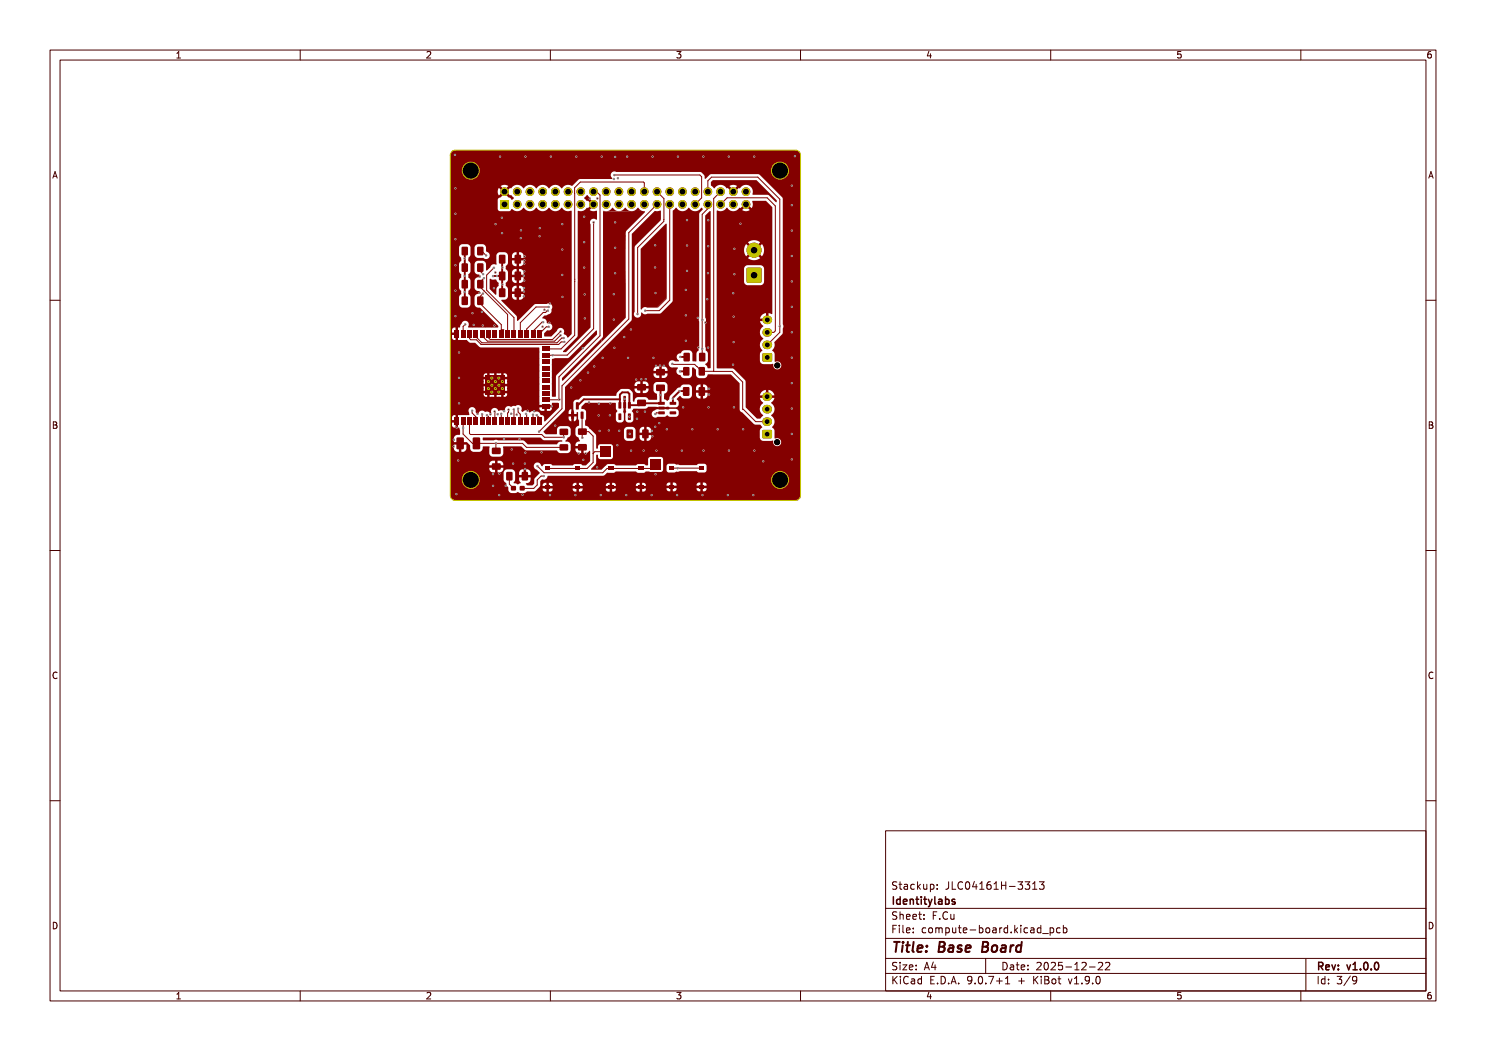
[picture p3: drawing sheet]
<svg xmlns="http://www.w3.org/2000/svg" width="297mm" height="210mm" viewBox="0 0 297 210" stroke-linecap="round" stroke-linejoin="round" font-family="sans-serif">
<defs><g id="words">
<text font-size="2.7" fill="#fff" x="178" y="190.3">Title: Base Board</text>
<g font-size="2" fill="#fff">
<text x="178" y="177.8">Stackup: JLC04161H-3313</text>
<text x="178" y="180.8">Identitylabs</text>
<text x="178" y="183.8">Sheet: F.Cu</text>
<text x="178" y="186.5">File: compute-board.kicad_pcb</text>
<text x="178" y="193.9">Size: A4</text>
<text x="178" y="196.7">KiCad E.D.A. 9.0.7+1 + KiBot v1.9.0</text>
<text x="200" y="193.9">Date: 2025-12-22</text>
<text x="263" y="196.7">Id: 3/9</text>
<text x="263" y="193.9">Rev: v1.0.0</text>
</g>
<g font-size="1.7" fill="#fff">
<text x="35" y="11.6">1</text>
<text x="85" y="11.6">2</text>
<text x="135" y="11.6">3</text>
<text x="185" y="11.6">4</text>
<text x="235" y="11.6">5</text>
<text x="285" y="11.6">6</text>
<text x="10.5" y="35.6">A</text>
<text x="285.5" y="35.6">A</text>
<text x="10.5" y="85.6">B</text>
<text x="285.5" y="85.6">B</text>
<text x="10.5" y="135.6">C</text>
<text x="285.5" y="135.6">C</text>
<text x="10.5" y="185.6">D</text>
<text x="285.5" y="185.6">D</text>
<text x="35" y="199.7">1</text>
<text x="85" y="199.7">2</text>
<text x="135" y="199.7">3</text>
<text x="185" y="199.7">4</text>
<text x="235" y="199.7">5</text>
<text x="285" y="199.7">6</text>
</g>
</g></defs>
<g fill="#840000">
<path d="M92.3 56h1.2v1.6h-1.2z" fill-rule="evenodd"/>
<path d="M95.4 56h1.2v1.6h-1.2z" fill-rule="evenodd"/>
<path d="M101.2 94.4h1.2v1.6h-1.2z" fill-rule="evenodd"/>
<path d="M104.3 94.4l1-.1 .2 .1 .1 1.4-.2 .2h-.9l-.2-.1z" fill-rule="evenodd"/>
<path d="M115.6 85.7h1.6v1.1h-1.6z" fill-rule="evenodd"/>
<path d="M115.6 88.8h1.6v1.2h-1.6z" fill-rule="evenodd"/>
<path d="M99.8 54.3l1-.1 .2 .2v1.4l-.1 .2h-.9l-.3-.1z" fill-rule="evenodd"/>
<path d="M102.9 54.3l1-.1 .2 .2 .1 1.4-.2 .2h-.9l-.3-.1z" fill-rule="evenodd"/>
<path d="M92.3 52.7h1.2v1.6h-1.2z" fill-rule="evenodd"/>
<path d="M95.4 52.7h1.2v1.6h-1.2z" fill-rule="evenodd"/>
<path d="M99.8 57.7l1-.1 .2 .1v1.4l-.1 .3h-.9l-.3-.2z" fill-rule="evenodd"/>
<path d="M102.9 57.7l1-.1 .2 .1 .1 1.4-.2 .3h-.9l-.3-.2z" fill-rule="evenodd"/>
<path d="M149.3 53.6h2.8v2.8h-2.8z" fill-rule="evenodd"/>
<path d="M94.5 87.5l1.2-.1 .3 .2v1.9l-.2 .3h-1.1l-.2-.2z" fill-rule="evenodd"/>
<path d="M91.3 87.5l1.2-.1 .2 .2v1.9l-.1 .3h-1.1l-.3-.2z" fill-rule="evenodd"/>
<path d="M131.6 80.3h1.2l.1 .5-1.3 .1z" fill-rule="evenodd"/>
<path d="M131.6 81.3h1.2l.1 .5h-1.3z" fill-rule="evenodd"/>
<path d="M131.6 82.2h1.2l.1 .5-1.3 .1z" fill-rule="evenodd"/>
<path d="M133.9 82.2h1.2v.5l-1.2 .1z" fill-rule="evenodd"/>
<path d="M133.9 80.3h1.2v.5l-1.2 .1z" fill-rule="evenodd"/>
<path d="M90.8 83.4h.9v1.5h-.9z" fill-rule="evenodd"/>
<path d="M92.1 83.4h.9v1.5h-.9z" fill-rule="evenodd"/>
<path d="M93.4 83.4h.9v1.5h-.9z" fill-rule="evenodd"/>
<path d="M94.7 83.4h.9v1.5h-.9z" fill-rule="evenodd"/>
<path d="M95.9 83.4h.9v1.5h-.9z" fill-rule="evenodd"/>
<path d="M97.2 83.4h.9v1.5h-.9z" fill-rule="evenodd"/>
<path d="M98.5 83.4h.9v1.5h-.9z" fill-rule="evenodd"/>
<path d="M99.7 83.4h.9v1.5h-.9z" fill-rule="evenodd"/>
<path d="M101 83.4h.9v1.5h-.9z" fill-rule="evenodd"/>
<path d="M102.3 83.4h.9v1.5h-.9z" fill-rule="evenodd"/>
<path d="M103.5 83.4h.9v1.5h-.9z" fill-rule="evenodd"/>
<path d="M104.8 83.4h.9v1.5h-.9z" fill-rule="evenodd"/>
<path d="M106.1 83.4h.9v1.5h-.9z" fill-rule="evenodd"/>
<path d="M107.4 83.4h.9v1.5h-.9z" fill-rule="evenodd"/>
<path d="M108.3 80.7h1.5v.9h-1.5z" fill-rule="evenodd"/>
<path d="M108.3 79.4h1.5v.9h-1.5z" fill-rule="evenodd"/>
<path d="M108.3 78.2h1.5v.9h-1.5z" fill-rule="evenodd"/>
<path d="M108.3 76.9h1.5v.9h-1.5z" fill-rule="evenodd"/>
<path d="M108.3 75.6h1.5v.9h-1.5z" fill-rule="evenodd"/>
<path d="M108.3 74.4h1.5v.9h-1.5z" fill-rule="evenodd"/>
<path d="M108.3 73.1h1.5v.9h-1.5z" fill-rule="evenodd"/>
<path d="M108.3 71.8h1.5v.9h-1.5z" fill-rule="evenodd"/>
<path d="M108.3 70.5h1.5v.9h-1.5z" fill-rule="evenodd"/>
<path d="M108.3 69.3h1.5v.9h-1.5z" fill-rule="evenodd"/>
<path d="M107.4 65.9h.9v1.5h-.9z" fill-rule="evenodd"/>
<path d="M106.1 65.9h.9v1.5h-.9z" fill-rule="evenodd"/>
<path d="M104.8 65.9h.9v1.5h-.9z" fill-rule="evenodd"/>
<path d="M103.5 65.9h.9v1.5h-.9z" fill-rule="evenodd"/>
<path d="M102.3 65.9h.9v1.5h-.9z" fill-rule="evenodd"/>
<path d="M101 65.9h.9v1.5h-.9z" fill-rule="evenodd"/>
<path d="M99.7 65.9h.9v1.5h-.9z" fill-rule="evenodd"/>
<path d="M98.5 65.9h.9v1.5h-.9z" fill-rule="evenodd"/>
<path d="M97.2 65.9h.9v1.5h-.9z" fill-rule="evenodd"/>
<path d="M95.9 65.9h.9v1.5h-.9z" fill-rule="evenodd"/>
<path d="M94.7 65.9h.9v1.5h-.9z" fill-rule="evenodd"/>
<path d="M93.4 65.9h.9v1.5h-.9z" fill-rule="evenodd"/>
<path d="M92.1 65.9h.9v1.5h-.9z" fill-rule="evenodd"/>
<path d="M90.8 65.9h.9v1.5h-.9z" fill-rule="evenodd"/>
<path d="M97.2 77.9h.9v.9h-.9z" fill-rule="evenodd"/>
<path d="M98.6 77.9h.9v.9h-.9z" fill-rule="evenodd"/>
<path d="M100 77.9h.9v.9h-.9z" fill-rule="evenodd"/>
<path d="M97.2 76.5h.9v.9h-.9z" fill-rule="evenodd"/>
<path d="M98.6 76.5h.9v.9h-.9z" fill-rule="evenodd"/>
<path d="M97.1 75h3.8v3.8h-3.8z" fill-rule="evenodd"/>
<path d="M100 76.5h.9v.9h-.9z" fill-rule="evenodd"/>
<path d="M97.2 75.1h.9v.9h-.9z" fill-rule="evenodd"/>
<path d="M98.6 75.1h.9v.9h-.9z" fill-rule="evenodd"/>
<path d="M100 75.1h.9v.9h-.9z" fill-rule="evenodd"/>
<path d="M152.5 70.6h1.8v1.6h-1.8z" fill-rule="evenodd"/>
</g>
<g fill="#840000">
<circle cx="155.9" cy="34.1" r="1.8"/>
<circle cx="155.9" cy="34.1" r="2.85"/>
<circle cx="150.7" cy="50" r="1.5"/>
<circle cx="94.1" cy="34.1" r="1.8"/>
<circle cx="94.1" cy="34.1" r="2.85"/>
<circle cx="98.3" cy="78.3" r=".3"/>
<circle cx="99.7" cy="78.3" r=".3"/>
<circle cx="97.6" cy="77.6" r=".3"/>
<circle cx="99" cy="77.6" r=".3"/>
<circle cx="100.4" cy="77.6" r=".3"/>
<circle cx="98.3" cy="77" r=".3"/>
<circle cx="99.7" cy="77" r=".3"/>
<circle cx="97.6" cy="76.2" r=".3"/>
<circle cx="99" cy="76.2" r=".3"/>
<circle cx="100.4" cy="76.2" r=".3"/>
<circle cx="98.3" cy="75.5" r=".3"/>
<circle cx="99.7" cy="75.5" r=".3"/>
</g>
<path d="M153.2 68.9h.3M153.2 66.4h.3M153.2 63.9h.3" fill="none" stroke="#840000" stroke-width="1.7"/>
<g fill="#840000">
<path d="M102.2 97.1h.9v.9h-.9z" fill-rule="evenodd"/>
<path d="M103.9 97.1h.9v.9h-.9z" fill-rule="evenodd"/>
<path d="M100 40h1.7v1.7h-1.7z" fill-rule="evenodd"/>
<path d="M130 91.8h2v2h-2z" fill-rule="evenodd"/>
<path d="M92.3 49.4h1.2v1.6h-1.2z" fill-rule="evenodd"/>
<path d="M95.4 49.4h1.2v1.6h-1.2z" fill-rule="evenodd"/>
<path d="M136.6 73.4l1-.1 .2 .2v1.3l-.1 .2-.9 .1-.3-.2z" fill-rule="evenodd"/>
<path d="M139.7 73.4h1.1v1.6h-1.1z" fill-rule="evenodd"/>
<path d="M114.2 82.3h.5l-.1 1.4-.4-.1z" fill-rule="evenodd"/>
<path d="M116.1 82.3h.5v1.4l-.5-.1z" fill-rule="evenodd"/>
<path d="M115.1 80.4h.6l-.1 1.4-.5-.1z" fill-rule="evenodd"/>
<path d="M98.4 89.5h1.6v1.2h-1.6z" fill-rule="evenodd"/>
<path d="M98.4 92.6h1.5l.2 .2v.9l-.3 .2h-1.4l-.1-.3z" fill-rule="evenodd"/>
<path d="M127.6 97h1v.7h-1z" fill-rule="evenodd"/>
<path d="M121.6 97h1v.7h-1z" fill-rule="evenodd"/>
<path d="M127.6 93.2h1v.8h-1z" fill-rule="evenodd"/>
<path d="M121.6 93.2h1v.8h-1z" fill-rule="evenodd"/>
<path d="M152.4 86h1.8v1.5h-1.8z" fill-rule="evenodd"/>
</g>
<g fill="#840000">
<circle cx="100.8" cy="38.3" r=".86"/>
<circle cx="103.4" cy="40.8" r=".86"/>
<circle cx="103.4" cy="38.3" r=".86"/>
<circle cx="105.9" cy="40.8" r=".86"/>
<circle cx="105.9" cy="38.3" r=".86"/>
<circle cx="108.5" cy="40.8" r=".86"/>
<circle cx="108.5" cy="38.3" r=".86"/>
<circle cx="111" cy="40.8" r=".86"/>
<circle cx="111" cy="38.3" r=".86"/>
<circle cx="113.5" cy="40.8" r=".86"/>
<circle cx="113.5" cy="38.3" r=".86"/>
<circle cx="116.1" cy="40.8" r=".86"/>
<circle cx="116.1" cy="38.3" r=".86"/>
<circle cx="118.6" cy="40.8" r=".86"/>
<circle cx="118.6" cy="38.3" r=".86"/>
<circle cx="121.2" cy="40.8" r=".86"/>
<circle cx="121.2" cy="38.3" r=".86"/>
<circle cx="123.7" cy="40.8" r=".86"/>
<circle cx="123.7" cy="38.3" r=".86"/>
<circle cx="126.2" cy="40.8" r=".86"/>
<circle cx="126.2" cy="38.3" r=".86"/>
<circle cx="128.8" cy="40.8" r=".86"/>
<circle cx="128.8" cy="38.3" r=".86"/>
<circle cx="131.3" cy="40.8" r=".86"/>
<circle cx="131.3" cy="38.3" r=".86"/>
<circle cx="133.9" cy="40.8" r=".86"/>
<circle cx="133.9" cy="38.3" r=".86"/>
<circle cx="136.4" cy="40.8" r=".86"/>
<circle cx="136.4" cy="38.3" r=".86"/>
<circle cx="138.9" cy="40.8" r=".86"/>
<circle cx="138.9" cy="38.3" r=".86"/>
<circle cx="141.5" cy="40.8" r=".86"/>
<circle cx="141.5" cy="38.3" r=".86"/>
<circle cx="144" cy="40.8" r=".86"/>
<circle cx="144" cy="38.3" r=".86"/>
<circle cx="146.6" cy="40.8" r=".86"/>
<circle cx="146.6" cy="38.3" r=".86"/>
<circle cx="149.1" cy="40.8" r=".86"/>
<circle cx="149.1" cy="38.3" r=".86"/>
<circle cx="94.1" cy="95.9" r="1.8"/>
<circle cx="94.1" cy="95.9" r="2.85"/>
</g>
<path d="M153.2 79.3h.3M153.2 84.3h.3M153.2 81.8h.3" fill="none" stroke="#840000" stroke-width="1.7"/>
<g fill="#840000">
<path d="M131.2 73.8h1.6v1.2h-1.6z" fill-rule="evenodd"/>
<path d="M131.2 76.9h1.6v1.2h-1.6z" fill-rule="evenodd"/>
<path d="M120 89.3h2v2h-2z" fill-rule="evenodd"/>
<path d="M127.4 79.9h1.6l.1 .2v.9l-.2 .2-1.4-.1-.2-.2z" fill-rule="evenodd"/>
<path d="M127.4 76.8h1.6v1.2h-1.6z" fill-rule="evenodd"/>
<path d="M136.7 70.6h1.1v1.6h-1.1z" fill-rule="evenodd"/>
<path d="M139.8 70.6l.9-.1 .3 .1v1.4l-.2 .2h-.9l-.2-.1z" fill-rule="evenodd"/>
<path d="M92.3 59.3l1-.1 .2 .2v1.3l-.1 .2-.9 .1-.2-.2z" fill-rule="evenodd"/>
<path d="M95.4 59.3l1-.1 .2 .2v1.3l-.1 .2-.9 .1-.2-.2z" fill-rule="evenodd"/>
<path d="M125.5 80.4h.6l-.1 1.2h-.5z" fill-rule="evenodd"/>
<path d="M124.6 80.4h.5v1.2h-.5z" fill-rule="evenodd"/>
<path d="M123.6 80.4h.6l-.1 1.2h-.5z" fill-rule="evenodd"/>
<path d="M123.6 82.6l.6 .1-.1 1.2-.5-.1z" fill-rule="evenodd"/>
<path d="M125.5 82.6l.6 .1-.1 1.2-.5-.1z" fill-rule="evenodd"/>
<path d="M115 97h1v.7h-1z" fill-rule="evenodd"/>
<path d="M109 97h1v.7h-1z" fill-rule="evenodd"/>
<path d="M115 93.2h1v.8h-1z" fill-rule="evenodd"/>
<path d="M109 93.2h1v.8h-1z" fill-rule="evenodd"/>
<path d="M111.9 88.8h1.6v1.2h-1.6z" fill-rule="evenodd"/>
<path d="M111.9 85.7h1.6v1.2h-1.6z" fill-rule="evenodd"/>
<path d="M125.3 85.9h1.2v1.6h-1.2z" fill-rule="evenodd"/>
<path d="M128.4 85.9l1-.1 .2 .1 .1 1.4-.2 .3h-.9l-.3-.2z" fill-rule="evenodd"/>
<path d="M99.8 51h1.2v1.6h-1.2z" fill-rule="evenodd"/>
<path d="M102.9 51h1.2v1.6h-1.2z" fill-rule="evenodd"/>
<path d="M136.6 77.4h1.1v1.6h-1.1z" fill-rule="evenodd"/>
<path d="M139.7 77.4h1.2v1.6h-1.2z" fill-rule="evenodd"/>
<path d="M139.7 96.9h1v.8h-1z" fill-rule="evenodd"/>
<path d="M133.7 96.9h1v.8h-1z" fill-rule="evenodd"/>
<path d="M139.7 93.2h1v.7h-1z" fill-rule="evenodd"/>
<path d="M133.7 93.2h1v.7h-1z" fill-rule="evenodd"/>
</g>
<g fill="#840000">
<circle cx="155.9" cy="95.9" r="1.8"/>
<circle cx="155.9" cy="95.9" r="2.85"/>
<circle cx="101.6" cy="81.9" r=".23"/>
<circle cx="132" cy="78.9" r=".22"/>
<circle cx="112.7" cy="67.5" r=".22"/>
<circle cx="106.5" cy="82.9" r=".23"/>
<circle cx="96.4" cy="82.8" r=".23"/>
<circle cx="112" cy="67" r=".23"/>
<circle cx="155.9" cy="65.2" r=".23"/>
<circle cx="112.7" cy="87.4" r=".22"/>
<circle cx="116.4" cy="87.5" r=".23"/>
<circle cx="100.2" cy="82.7" r=".23"/>
<circle cx="97.3" cy="83" r=".23"/>
<circle cx="107.3" cy="83" r=".23"/>
<circle cx="135.4" cy="93.5" r=".22"/>
<circle cx="110.5" cy="71" r=".23"/>
<circle cx="108.7" cy="95.1" r=".22"/>
<circle cx="118.6" cy="44.4" r=".23"/>
<circle cx="98.9" cy="82.2" r=".22"/>
<circle cx="96.7" cy="55.6" r=".22"/>
<circle cx="109.7" cy="61.3" r=".22"/>
<circle cx="92.9" cy="51.6" r=".23"/>
<circle cx="136" cy="71.3" r=".22"/>
<circle cx="98.5" cy="55.2" r=".23"/>
<circle cx="135.9" cy="74.2" r=".22"/>
<circle cx="92.9" cy="55.1" r=".23"/>
<circle cx="99.3" cy="55.1" r=".23"/>
<circle cx="100.4" cy="53.5" r=".22"/>
<circle cx="100.4" cy="56.8" r=".22"/>
<circle cx="135.8" cy="78.1" r=".22"/>
<circle cx="134.5" cy="79.6" r=".23"/>
<circle cx="92.9" cy="58.4" r=".23"/>
<circle cx="94.4" cy="82.1" r=".22"/>
<circle cx="105.1" cy="82.7" r=".22"/>
<circle cx="134.4" cy="72.7" r=".23"/>
<circle cx="112.8" cy="68.3" r=".22"/>
<circle cx="103.6" cy="81.7" r=".23"/>
<circle cx="141.7" cy="78.8" r=".23"/>
<circle cx="145.7" cy="90" r=".22"/>
<circle cx="104.4" cy="98.9" r=".23"/>
<circle cx="117.1" cy="90.6" r=".22"/>
<circle cx="119.3" cy="93.4" r=".23"/>
<circle cx="137.3" cy="54.1" r=".23"/>
<circle cx="158.3" cy="56.2" r=".23"/>
<circle cx="127.3" cy="83.7" r=".22"/>
<circle cx="99" cy="54.4" r=".23"/>
<circle cx="104.9" cy="92.6" r=".22"/>
<circle cx="116.6" cy="91.9" r=".23"/>
<circle cx="128.6" cy="90" r=".22"/>
<circle cx="122.9" cy="31.4" r=".22"/>
<circle cx="150.7" cy="31.3" r=".23"/>
<circle cx="90.9" cy="31" r=".22"/>
<circle cx="100.7" cy="87.7" r=".22"/>
<circle cx="121.9" cy="83" r=".22"/>
<circle cx="115" cy="98.9" r=".23"/>
<circle cx="121.7" cy="86" r=".22"/>
<circle cx="110.3" cy="81.2" r=".23"/>
<circle cx="158.3" cy="61.3" r=".23"/>
<circle cx="91" cy="63.2" r=".23"/>
<circle cx="140.4" cy="98.9" r=".23"/>
<circle cx="158.3" cy="91.8" r=".23"/>
<circle cx="131" cy="94.8" r=".23"/>
<circle cx="107.8" cy="47.2" r=".23"/>
<circle cx="91.7" cy="75.5" r=".22"/>
<circle cx="102.6" cy="92.6" r=".23"/>
<circle cx="133.3" cy="85.8" r=".23"/>
<circle cx="100.7" cy="82.1" r=".22"/>
<circle cx="158.3" cy="41" r=".23"/>
<circle cx="158.3" cy="51.2" r=".23"/>
<circle cx="120.3" cy="31.3" r=".23"/>
<circle cx="116.9" cy="63.6" r=".22"/>
<circle cx="139.6" cy="69.4" r=".22"/>
<circle cx="130.9" cy="53.4" r=".22"/>
<circle cx="131.1" cy="73.1" r=".23"/>
<circle cx="145.5" cy="98.9" r=".23"/>
<circle cx="131.8" cy="84.5" r=".23"/>
<circle cx="120.1" cy="98.9" r=".23"/>
<circle cx="132.7" cy="73.1" r=".22"/>
<circle cx="117.9" cy="39.7" r=".22"/>
<circle cx="141.7" cy="77.7" r=".22"/>
<circle cx="158.3" cy="71.5" r=".23"/>
<circle cx="104.7" cy="55.1" r=".23"/>
<circle cx="104.8" cy="52.7" r=".22"/>
<circle cx="130.6" cy="71.5" r=".23"/>
<circle cx="103.8" cy="87.7" r=".23"/>
<circle cx="139.5" cy="63.5" r=".23"/>
<circle cx="137.1" cy="68.1" r=".22"/>
<circle cx="158.3" cy="37.1" r=".22"/>
<circle cx="127.1" cy="75.8" r=".22"/>
<circle cx="100.3" cy="46.6" r=".22"/>
<circle cx="130.2" cy="98.9" r=".23"/>
<circle cx="104.8" cy="54.2" r=".22"/>
<circle cx="91" cy="58.1" r=".22"/>
<circle cx="115.2" cy="31.3" r=".23"/>
<circle cx="104.7" cy="58.3" r=".23"/>
<circle cx="137.3" cy="44" r=".22"/>
<circle cx="158.3" cy="76.6" r=".23"/>
<circle cx="158.3" cy="66.4" r=".23"/>
<circle cx="146.7" cy="81.4" r=".23"/>
<circle cx="158.3" cy="86.7" r=".23"/>
<circle cx="94.7" cy="64.9" r=".22"/>
<circle cx="91.7" cy="70.4" r=".22"/>
<circle cx="130.4" cy="87.2" r=".22"/>
<circle cx="102.3" cy="89.8" r=".22"/>
<circle cx="100.3" cy="43.5" r=".22"/>
<circle cx="129.1" cy="75.8" r=".23"/>
<circle cx="145.7" cy="31.3" r=".23"/>
<circle cx="103.3" cy="82.9" r=".22"/>
<circle cx="107.9" cy="45.6" r=".23"/>
<circle cx="104.7" cy="59.2" r=".23"/>
<circle cx="119.4" cy="39.7" r=".22"/>
<circle cx="128.9" cy="82.3" r=".22"/>
<circle cx="122" cy="80.6" r=".22"/>
<circle cx="104.8" cy="56.1" r=".23"/>
<circle cx="106.8" cy="82.2" r=".22"/>
<circle cx="91.7" cy="80.6" r=".22"/>
<circle cx="123.8" cy="86.1" r=".23"/>
<circle cx="150.8" cy="90" r=".23"/>
<circle cx="116.8" cy="43.3" r=".23"/>
<circle cx="130.4" cy="31.3" r=".23"/>
<circle cx="119.7" cy="83" r=".22"/>
<circle cx="98" cy="82.8" r=".22"/>
<circle cx="122.7" cy="35.8" r=".22"/>
<circle cx="95.9" cy="55.3" r=".23"/>
<circle cx="108.8" cy="61.9" r=".22"/>
<circle cx="146.5" cy="72.9" r=".23"/>
<circle cx="119.8" cy="86.1" r=".23"/>
<circle cx="114.2" cy="77.4" r=".23"/>
<circle cx="117.5" cy="74.4" r=".22"/>
<circle cx="124.8" cy="67.3" r=".23"/>
<circle cx="109.9" cy="98.9" r=".23"/>
<circle cx="136.3" cy="90" r=".23"/>
<circle cx="137.1" cy="57.9" r=".22"/>
<circle cx="109.8" cy="64.5" r=".23"/>
<circle cx="91" cy="53" r=".23"/>
<circle cx="146.6" cy="63.3" r=".22"/>
<circle cx="104.8" cy="51.2" r=".23"/>
<circle cx="105" cy="31.3" r=".23"/>
<circle cx="146.5" cy="58.6" r=".22"/>
<circle cx="146.8" cy="49.7" r=".23"/>
<circle cx="131.2" cy="90" r=".23"/>
<circle cx="124.8" cy="79.7" r=".23"/>
<circle cx="141.4" cy="59.8" r=".23"/>
<circle cx="140.6" cy="90" r=".23"/>
<circle cx="98.8" cy="65.1" r=".22"/>
<circle cx="108.4" cy="65.3" r=".22"/>
<circle cx="130.9" cy="49" r=".22"/>
<circle cx="135.5" cy="31.3" r=".23"/>
<circle cx="116.8" cy="48.4" r=".22"/>
<circle cx="104.7" cy="57.6" r=".23"/>
<circle cx="127.4" cy="82.3" r=".23"/>
<circle cx="108.2" cy="90.4" r=".23"/>
<circle cx="122.7" cy="58.8" r=".22"/>
<circle cx="116.9" cy="58.8" r=".23"/>
<circle cx="122.9" cy="49.5" r=".22"/>
<circle cx="102.2" cy="82.7" r=".23"/>
<circle cx="158.3" cy="46.1" r=".23"/>
<circle cx="138.4" cy="85.8" r=".23"/>
<circle cx="131" cy="58.6" r=".22"/>
<circle cx="141.5" cy="69.5" r=".22"/>
<circle cx="91" cy="47.8" r=".22"/>
<circle cx="91" cy="37.6" r=".22"/>
<circle cx="137.1" cy="63" r=".23"/>
<circle cx="148" cy="44.7" r=".22"/>
<circle cx="110.1" cy="31.3" r=".23"/>
<circle cx="141.6" cy="81.4" r=".23"/>
<circle cx="141" cy="64.5" r=".22"/>
<circle cx="131.9" cy="73.1" r=".23"/>
<circle cx="125.3" cy="31.3" r=".23"/>
<circle cx="112.4" cy="49.9" r=".22"/>
<circle cx="130.3" cy="86.1" r=".23"/>
<circle cx="126.1" cy="65.8" r=".22"/>
<circle cx="125.2" cy="98.9" r=".23"/>
<circle cx="90.7" cy="89.2" r=".22"/>
<circle cx="126.1" cy="90" r=".23"/>
<circle cx="117.7" cy="80.4" r=".22"/>
<circle cx="112.4" cy="54.9" r=".23"/>
<circle cx="125.5" cy="71.5" r=".22"/>
<circle cx="98.5" cy="97.1" r=".23"/>
<circle cx="141.6" cy="44" r=".23"/>
<circle cx="152.5" cy="92.2" r=".22"/>
<circle cx="119.7" cy="80.7" r=".23"/>
<circle cx="146.6" cy="68.4" r=".23"/>
<circle cx="94.4" cy="62.6" r=".23"/>
<circle cx="128.2" cy="75.8" r=".22"/>
<circle cx="137.3" cy="49.1" r=".22"/>
<circle cx="105.4" cy="82.1" r=".22"/>
<circle cx="96.3" cy="62.3" r=".23"/>
<circle cx="99.8" cy="94.6" r=".22"/>
<circle cx="148.5" cy="85.8" r=".23"/>
<circle cx="104.1" cy="47.6" r=".23"/>
<circle cx="136.5" cy="81.4" r=".23"/>
<circle cx="116" cy="76" r=".23"/>
<circle cx="105" cy="90.5" r=".22"/>
<circle cx="116.8" cy="53.5" r=".23"/>
<circle cx="141.5" cy="49.2" r=".22"/>
<circle cx="95.4" cy="82.7" r=".22"/>
<circle cx="98.5" cy="94.7" r=".23"/>
<circle cx="143.4" cy="85.8" r=".22"/>
<circle cx="122.7" cy="63.9" r=".22"/>
<circle cx="96.5" cy="65" r=".22"/>
<circle cx="146.8" cy="54.8" r=".23"/>
<circle cx="111" cy="85" r=".23"/>
<circle cx="140.6" cy="31.3" r=".23"/>
<circle cx="112.4" cy="59.3" r=".22"/>
<circle cx="98.7" cy="57.6" r=".23"/>
<circle cx="104.1" cy="46" r=".23"/>
<circle cx="115.7" cy="90.6" r=".23"/>
<circle cx="150.6" cy="98.9" r=".23"/>
<circle cx="99.9" cy="31.3" r=".23"/>
<circle cx="135.3" cy="98.9" r=".23"/>
<circle cx="122.9" cy="54.6" r=".23"/>
<circle cx="91" cy="42.7" r=".23"/>
<circle cx="99.8" cy="98.9" r=".23"/>
<circle cx="101.1" cy="97.1" r=".22"/>
<circle cx="122.8" cy="69.5" r=".22"/>
<circle cx="105" cy="93.7" r=".22"/>
<circle cx="116.5" cy="69.6" r=".22"/>
<circle cx="120.4" cy="71.5" r=".23"/>
<circle cx="99" cy="44.8" r=".23"/>
<circle cx="158.9" cy="31.2" r=".23"/>
<circle cx="122.9" cy="44.4" r=".23"/>
<circle cx="91.2" cy="98.7" r=".22"/>
<circle cx="141.5" cy="54.6" r=".22"/>
<circle cx="158.3" cy="81.6" r=".23"/>
<circle cx="123.5" cy="35.6" r=".23"/>
<circle cx="109.9" cy="60.6" r=".22"/>
<circle cx="118.8" cy="73.2" r=".23"/>
<circle cx="95.8" cy="58.5" r=".23"/>
<circle cx="99.5" cy="82.8" r=".23"/>
<circle cx="91.6" cy="92" r=".22"/>
<circle cx="104.8" cy="52" r=".23"/>
<circle cx="91.3" cy="85.5" r=".22"/>
<circle cx="123.4" cy="89" r=".23"/>
<circle cx="90.7" cy="87.9" r=".23"/>
<circle cx="112.4" cy="44.8" r=".23"/>
<circle cx="131" cy="85.3" r=".23"/>
<circle cx="93" cy="64.8" r=".23"/>
<circle cx="96.6" cy="54.8" r=".22"/>
<circle cx="96.5" cy="58.7" r=".22"/>
<circle cx="122.8" cy="35" r=".23"/>
<circle cx="111.8" cy="79.8" r=".22"/>
<circle cx="131" cy="82.7" r=".23"/>
<circle cx="108.6" cy="64.4" r=".23"/>
<circle cx="127.4" cy="62.8" r=".23"/>
<circle cx="97.2" cy="51" r=".22"/>
<circle cx="98.7" cy="53.5" r=".22"/>
<circle cx="102.7" cy="81.8" r=".23"/>
<circle cx="92.6" cy="85.5" r=".22"/>
<circle cx="99.1" cy="88.6" r=".22"/>
<circle cx="125.9" cy="86.7" r=".23"/>
<circle cx="125.8" cy="83.3" r=".22"/>
<circle cx="109.5" cy="62.1" r=".22"/>
<circle cx="128.9" cy="62.1" r=".23"/>
<circle cx="107.7" cy="86.2" r=".22"/>
<circle cx="107.4" cy="93.1" r=".23"/>
<circle cx="109.7" cy="65.3" r=".22"/>
<circle cx="112" cy="66.2" r=".22"/>
<circle cx="140.3" cy="69.7" r=".23"/>
<circle cx="140.4" cy="63.9" r=".23"/>
</g>
<g fill="none" stroke="#840000" stroke-width=".2">
<path d="M118.6 38.3h.6l.7 .7v28.1l-8.2 8.2v4.4M122.8 35h17.1l.3 .3v4.2l-1.3 1.3M128.8 38.3v-1.8l-.2-.1h-12.6l-1.2 1.1 .1 29.5-2.8 2.7h-3M131.3 38.3l1.4 1.4v4.5l-5.3 5.3v13.2M141.5 38.3v-2.2l.7-.7h9.3l4.4 4.4v26.6l-2.5 2.5M144 38.3l-1.4 1.4v34.5M96 53.5v.7l.6 .6M96 50.2h.3l.9 .8M96.5 58.7l-.5 .5v1.5l4.2 4.2v1.8M96.7 55.6l-.7 .7v1.1l5.5 5.4v3.9M96.8 58.1h.1M97.1 58.4h.1"/>
<path d="M98.7 53.5l-1.4 1.5v3l5.4 5.5v3.2M114.9 55.8h.1M114.9 56.3h.1M118.6 44.4v21.3l-5.2 5.3h-4.3M131.3 40.8l-5.6 5.7v17.2l-13.4 13.4v4.6l-4.6 4.5M133.9 40.8v19.2l-2.1 2.1h-2.8M141.5 40.8v.9l-1.2 1.1v28.6M144 40.8l1.3-1.3h8l1.7 1.7v24.9l-.3 .3h-1.3M93 64.8l-.4 .4v1.5M93.8 66.7h.1M93.8 66.7v.9l.3 .3h1.1l.9 .9M95.1 66.7v.6l1.2 1.2h15l1-1h.4"/>
<path d="M96.2 68.8h.1M96.4 66.7v.4l1 1.1h13.5l1.1-1.2M97.6 67h.1M100.2 65.9h.5M100.2 66.7h.1M108.6 64.4h-.3l-1.8 1.8v.5M109.5 62.1l-.5 .3h-.4l-3.3 3.3v1M109.7 61.3h-2.6l-3.1 3.2v2.2M109.7 65.3h-.5l-1.4 1.4M111.8 79.8l-2.7 .1M112 66.2l-1.6 1.6h-12.4l-.4-.3v-.8M112.8 68.3h-.6l-.5 .5h-15.6"/>
<path d="M124.8 79.7v1.3M129 62.1h-.1M134.4 72.7l4.4 .1 1.5 1.4h6l2.1 2.1v5.5h.2l2.4 2.5h2.3M91.3 84.2v1.2M91.3 85.4v.1M92.6 84.2v2.5l1.8 1.9h10l.8 .8h7.5M92.6 85.5h.1M93.8 84.2v2.4l.2 .2h14.3l.5 .6h3.9v-1.1M94.4 82.1v.4l.7 .8v.9M96.4 82.8v1.4M97.3 83l.3 .3v.9M98.9 82.2v2"/>
<path d="M99.1 88.6v1.4M100.2 82.7h.1M100.2 82.7v1.5M101.6 81.9v.5l-.1 .1v1.7M101.8 95.2v1.5l.8 .9M102.7 81.8v2.4M103.6 81.7v.6l.4 .5v1.4M105.1 82.7l.2 .1v1.4M106.5 82.9v1.3M107.3 83l.5 .5v.7M107.7 86.2h.1M108.7 95.1h-.5l-.8 .8v1l-.7 .7h-2.3"/>
<path d="M109.1 81.2h1.2M116.3 83l.1 3.2M116.4 86.2h1.3l.9 .9v5.3l-1.2 1.2h-7.9M116.4 86.2v1.3M121 90.3h-2.1l-.3 .3M131 92.8l-.8 .8h-8.9l-.8 .9h-11.8l-1.3-1.4M132.2 82.5h-1l-.2 .2M134.2 93.5h6"/>
</g>
<g fill="none" stroke="#840000" stroke-width=".38">
<path d="M92.9 50.2v9.9M98.9 55.1v.1M100.4 51.8v6.7M100.4 55.1l-1.9 .1M123.9 79.8h-7.2l-1.3 1.3M123.9 79.8h.1M132 78.1v2.3l.2 .2-4-.1-.4 .5h-2M135.9 74.2h1.3M136 71.3h1.2M137.1 78.1h-1.3l-1.3 1.4v1.1M137.2 74.2h.1M125.9 80.9l-.1 .1v-2.3l-.3-.3h-1.1l-.5 .5v2.1"/>
<path d="M131.6 80.6h.1"/>
</g>
<g fill="#840000">
<path d="M128.2 61.9l.1-.1z"/>
<path d="M120.5 42.3l7.8-.2 .6 .2-3.7 3.8-.3 .8 .2 16.6-4.8 4.8-.1-.7 .3-.4z" fill-rule="evenodd"/>
<path d="M96.5 87.4h11.5l.7 .6h3.5l.2 .2a1.12 1.12 0 0 0-1.1 .6h-5.8l-1-.8h-4.9l-.4-.1-2.6 .1-.1-.1z" fill-rule="evenodd"/>
<path d="M110.3 71.7l.6-.1h2.5l.3-.2 5.4-5.3h.2v.8l-8.1 8-.1 .3v4l-.1 .1h-.6l-.1-.2z" fill-rule="evenodd"/>
<path d="M120.2 67.6l.1 .7-7.8 7.7h-.2l.1-.5z" fill-rule="evenodd"/>
<path d="M141.8 42.2l.2 .1v31.2l-.1 .1h-.4l-.5-.8 .5-.7v-1.4l-.2-.4a.59 .59 0 0 1-.3-.8l-.1-26.4z" fill-rule="evenodd"/>
<path d="M115.5 42.2h.2a1.37 1.37 0 0 0 1.5-.6h.3l.6-.6 .3 .4-.6 .6a1.35 1.35 0 0 0 1.3 .1l.2 .1-.1 1.7a.78 .78 0 0 0-1-.1 .78 .78 0 0 0-.2 1.1v20.5l-4.8 4.9-.6 .1-.1-.2 2.8-2.8 .2-.3z" fill-rule="evenodd"/>
<path d="M133.3 59.5l-.1 .3-1.6 1.6-.3 .1z" fill-rule="evenodd"/>
<path d="M97.9 55.7l1.2 .1 .6 .8a.85 .85 0 0 1-.4 1l-.1 1.2-.1 .1-1.2-1.2z" fill-rule="evenodd"/>
</g>
<path d="M125 46.7v9.9" fill="none" stroke="#840000" stroke-width=".2"/>
<g fill="#840000">
<path d="M128.9 42.4l-.2 .2z"/>
<path d="M120.5 42.2h.3a1.36 1.36 0 0 0 1.5-.6l.1-.1a1.53 1.53 0 0 0 2.5 .1l.1-.1 .5 .5 .5 .2-5.5 .1z" fill-rule="evenodd"/>
<path d="M126.5 42.2l.5-.2 .5-.5 .8 .6z" fill-rule="evenodd"/>
<path d="M116.8 39.5l.6-.5 .5 .5-.1 .2 .6 .6-.3 .3-.6-.5-.2 .1z" fill-rule="evenodd"/>
<path d="M142.1 36.3l.4-.3h8.7l4 4v.4h-.2l-1.4-1.4-3.2-.1a1.42 1.42 0 0 0-.6-1.8 1.42 1.42 0 0 0-1.9 .5l-.2-.1-.6 .6-.4-.3 .6-.6a1.35 1.35 0 0 0-1.5 0l.6 .6-.4 .3-.6-.6-.2 .1a1.37 1.37 0 0 0-2.4 0h-.1l-.6-.5z" fill-rule="evenodd"/>
<path d="M101 38.8l.4-.3 .6 .6 .2-.1 .5 .6-.4 .3z" fill-rule="evenodd"/>
<path d="M90.2 30.3l.8-.3h68l.6 .2 .4 .6v68.2l-.2 .6-.8 .4h-68l-.7-.2-.3-.6v-4.7h10.7v1.4l.5 .7v.4l.4 .4v.4a.73 .73 0 0 0 .7 .7h.9a.44 .44 0 0 1 .7 0h.9l.5-.3h1.5l.5-.4h1.2l.1 .3 .3 .1h1.2l.4-.4h4l.1 .3 .3 .1h1.2l.4-.4h4.6l.1 .3 .3 .1h1.2l.4-.4h4l.4 .4h1.1l.3-.1 .2-.4h4.1l.2 .3 .3 .2h1.1l.4-.5h4l.4 .5h1.2l.3-.2 .1-.3v-.2h-.7v.7h-.5v-.7h-.8v.2h-4v-.2h-.7v.7h-.5v-.7h-.8v.2l-4.9-.1v.6h-.5v-.6h-.7v.2h-4v-.2h-.8v.6h-.5v-.6h-.7v.2h-4.6v-.2h-.8v.6h-.5v-.6h-.7v.2h-4v-.2h-.8v.6h-.5v-.6h-.7v.2h-1.2l.6-.5 .1-.4h.5v.2h2v-.2h4v.2h2v-.2h4.6v.2h2v-.2h4v.2h2v-.2h4.1v.1h2v-.1h4v.1h2v-.1l-.1-.3-.3-.2h-.3v.6h-.5v-.6l-.5 .1-.3 .4h-4l-.2-.4-.5-.1v.6h-.5v-.6l-.5 .1-.3 .4h-4.1l-.3-.4h-.5v.6h-.5v-.6h-.4l-.3 .4h-4l-.3-.4h-.5v.6h-.5v-.6h-.4l-.3 .4h-4.6l-.3-.4h-.5v.6h-.5v-.6h-.5l-.2 .4h-4l-.3-.4h-.5v.6h-.5v-.6h-.5l-.2 .4h-.5v-.8l.4-.3a.89 .89 0 0 0 1.1-.7h11.1l.8-.7 1.3 .1 .4-.3h4l.4 .3h1.2l.4-.3 3 .1 .4-.3v-.9h.7v.9l.4 .4h1.2l1.1-.3h3.3l.4 .3h1.2l.4-.2v-1.1l-.4-.4h-1.2l-.4 .2h-3.3l-1.1-.2h-1.1l-.3 .1-.2 .3h-.7v-1.4l-.4-.4-2.3 .1-.3 .3v1.2l-.1 .1h-.4l-.4-.3h-1.1l-.4 .3h-4l-.4-.3h-1.2l-1.3 1.2-2-.1-.1-.1 1-1.1 .1-1.7h.3l.1 .6 .3 .2h2.2l.4-.4v-2.2l-.2-.3h-2.4l-.3 .2-.1 .6h-.3v-2.5l-.9-1.1h6.4v1.4a.74 .74 0 0 0 .7 .7l1.2-.1 .3-.2 .1-.4h.8l.2 .4 .4 .3h1.1a.85 .85 0 0 0 .7-1.2h-1v1.2h-.5v-1.2h-.9v.5h-.8v-1.4h.8v.4h2.4v-.4a.77 .77 0 0 0-1-.7v1.1h-.5v-1.1l-.6 .2-.3 .5h-.8a.74 .74 0 0 0-.7-.7l-1.2 .1-.2 .2-.2 .4h-6.4l-.5-.3a1.09 1.09 0 0 0-.8-.7l-.1-.9 .2-.5v-1.5a.77 .77 0 0 0-.9-.4v-.4l.8-.8h6l.1 1.1 .3 .5-.3 .6v1.3l.4 .4h.8l.4-.6v-1.1l-.2-.4 .2-.7-.1-2.4 .4-.1 .1 .1-.1 2.4 .2 .6-.2 .5v1.1l.2 .5 .8 .1 .5-.2 .1-.3v-1.1h3.7v.1a.93 .93 0 0 0 1.3 .4h1.2l.6-.3 .5 .3h1.2l.5-.4 .1-.7-.3-.4-.3-.1h-1.2l-.4 .2-.7-.2h-1.2l-.5 .1-.3 .2a.72 .72 0 0 0-.5 .8h-3.7l-.3-.7 .4-.4h2.3l.6-.4 3.2 .1 .7-.2 .4 .2h1.2l.3-.1 .3-.5-.1-.6-.3-.5 .5-.6 .8 .5h1a.74 .74 0 0 0 .7-.7h.8l.2 .4 .4 .3h1.1l.6-.4v-.7h-.9v1.1h-.5v-1.1h-.9v.4h-.8v-1.4h.8v.5h2.3a.85 .85 0 0 0-.9-1.2v1.2h-.5v-1.2l-.6 .2-.3 .5h-.8a.74 .74 0 0 0-.7-.7h-1l-.3 .2a.68 .68 0 0 1-.8 .5l-1.6 1.7a.81 .81 0 0 1-.6 .9l-.6-.4v-.6a.44 .44 0 0 1 .4-.6l.3-.4v-1.2a.76 .76 0 0 0-.7-.6h-1.4l-.4 .2-.3 .4v1.1a.98 .98 0 0 0 .7 .7v1.1l-.1 .1h-1.5l-.7-.5h-1.6a1.03 1.03 0 0 0-.6 .8l-.2 .1-.1-.2v-1.6l-.6-.7h.9l.2 .5 .4 .2h1.5a.76 .76 0 0 0 .7-.9h-1.1v.9h-.5v-.9h-1.2v.2l-2.5-.1-.4 .2-.5 .5-.3 .7h-6.5l-.3 .2-.7 .6h-.6l-.4 .5 .1 2.3h.5l.1-.3h.2v1.3l.2 .4-.1 1a.74 .74 0 0 0-.6 .7l.1 1.2 .5 .4 .3 .7-.1 .1a.76 .76 0 0 0-.8 .9h1.3l.1 .3h.2l.1 1.1h.5l.6-.4 .1 .1v2l-.8 .8h-.6l-.5-.3h-1.1l-.5 .3h-3.9l-.4-.3h-1.2l-.6 .4a.81 .81 0 0 0-.7-.7 .81 .81 0 0 0-.9 .5 .77 .77 0 0 0 .6 1l.6 .7-1.1 1.1-.1 1-.3 .3h-1l-.3-.3 .1-.2a.75 .75 0 0 0 .9-.7v-.4h-2.3v.5l.3 .5-.2 .2a.55 .55 0 0 1-.8 0l-.5-.2 .3-.5 .1-1.4h.8v.4h2.3a.84 .84 0 0 0-.9-1.1v1.1h-.5v-1.1l-.7 .1-.2 .6h-.8l-.2-.4-.3-.3h-1.1a.75 .75 0 0 0-.7 .7h-10.7v-.8h7.8l.2 .4 .4 .3h1.6a.77 .77 0 0 0 .6-.9h-1.2v.9h-.5v-.9h-1.1v.2h-7.8v-.9h7.8v.2h2.8v-.2a.85 .85 0 0 0-1.2-.7v.9h-.5v-.9h-.7l-.2 .2-.2 .5h-7.8v-3.2h.7a.74 .74 0 0 0 .7 .7h1.2l.3-.2 .3-.4v-.9h-1v1.5h-.5v-1.5h-1v.8h-.7v-2h.7v.7l2.6 .1 .7 .6v.7l.2 .4 .5 .2h1.1a.96 .96 0 0 0 .8-1.1h1.2l.1 1.6 .2 .3 .4 .2h1.4l.4-.2 .3-.4-.1-1.4 .1-.1h3.5l1.1 .8h6.1l.6 .5h1.5a.74 .74 0 0 0 .7-.7h.9l.2 .5 .2 .2h.8v-.9h-1.2v.2h-.9v-.9a.96 .96 0 0 0-1.1-.7l.4-.7 .6-.5 .1-1.2a.74 .74 0 0 0-.7-.7h-1.4l-.4 .2-.3 .4-.1 1.1h-2.1l-.5-.5 2.6-2.7h2.4l.2 .4a.9 .9 0 0 0 1.4-.2v-.6h-.5v1h-.5v-1h-.6v.4h-2.4l1.3-1.3h1.1v.4h.6v-1l-.4 .3-.2 .3h-1.1l.4-.5v-4.4l.4-.5h13.5v.2h2.8a.85 .85 0 0 0-1.1-.9v.9h-.5v-.9l-.7 .1-.3 .2-.2 .4h-13.5l2.1-2.1h15.2l.2 .4 .2 .3h1.7a.77 .77 0 0 0 .7-.9h-1.1v.9h-.5v-.9h-1.2v.2h-15.2l1-.9h14.2v.2h2.8v-.2a.85 .85 0 0 0-1.1-.7v.9h-.5v-.9l-.8 .1-.2 .2-.2 .4h-14.2l9.8-9.9 .1-17.2 4.5-4.6 1.2-.1 .1 .1v1.8l-5.1 5.1-.2 .3v12.9a.76 .76 0 0 0 .5 1.2 .76 .76 0 0 0 .9-1h.2a.77 .77 0 0 0 1 .2l2.6-.1 2.4-2.4 .1-18.1 .6-.6a1.53 1.53 0 0 0 2.5 .1l.1-.1a1.43 1.43 0 0 0 2.4 .1l.2-.1 .2 .3-.8 1v26.5l-.1 .3a.58 .58 0 0 1-.3 .8l-.1 1.7-.1 .1-.7-.1v-1.5l-.4-.6h-1.3l-.3 .1-.3 .4a.82 .82 0 0 0-.8 .6 .82 .82 0 0 0 .4 1l-.1 .1h-.7a.74 .74 0 0 0-1.2 .3 .74 .74 0 0 0 .9 .9h.8l.1 .2a.8 .8 0 0 0-.2 .9 .8 .8 0 0 0 .7 .5l.3 .4 .3 .2h1l.4-.2 .3-.4v-1.5l.2-.1 .6 .5v1.1l.3 .4 .3 .2h1a.92 .92 0 0 0 .8-.8h4.5l1.8 1.7 .1 5.5 2.8 2.7 1.3 .2 .3 .4-.4 .8v1.4l.2 .4 .5 .2h1.9a.82 .82 0 0 0 .6 1.1 .82 .82 0 0 0 1-.8 .82 .82 0 0 0-1-.8h-.3v-1.6l-.5-.7a1.5 1.5 0 0 0-.2-2.3 1.48 1.48 0 0 0 0-2.5l.5-.5 .2-.5h-1.1v-.5l1.1-.1a1.35 1.35 0 0 0-1.2-1v.9h-.5v-.9h-.2a1.34 1.34 0 0 0-1 1.1h1v.5h-1l.1 .5 .5 .5a1.55 1.55 0 0 0 0 2.5l-.5 .6h-.7l-2.2-2.2-.1-5.1-.1-.3-2.4-2.3-3.1-.1-.2-.1v-19.8h5.5v2.6l.3 .5 .4 .2h2.6l.4-.2 .3-.5v-2.6l-.1-.4-.6-.3h-2.6a.74 .74 0 0 0-.7 .7h-5.5v-3.8h5.5l.1 .7 .3 .6 1-1 .4 .4-1 1a1.98 1.98 0 0 0 2.4 0l-.9-1 .3-.4 1 1 .1-.1a1.99 1.99 0 0 0-.1-2.3l-1 .9-.3-.3 .9-1-.1-.1a1.99 1.99 0 0 0-2.3 .1l1 1-.4 .3-1-.9-.4 1.1h-5.5l.1-7.8a1.59 1.59 0 0 0 2-.6 1.44 1.44 0 0 0 2.4 .1h.3l.6-.6 .3 .4-.5 .6a1.35 1.35 0 0 0 1.5 0l-.6-.6 .3-.4 .7 .6a1.45 1.45 0 0 0 0-1.4l.2-.1h2.5l1.4 1.3v21.2l-.2 .2-.6-.2v.9h-.5v-.9a1.34 1.34 0 0 0-1.2 1.1h1v.5h-1l.2 .4 .5 .5a1.55 1.55 0 0 0 0 2.6 1.5 1.5 0 0 0-.2 2.4l-.5 .6v1.4l.1 .4 .5 .3h2.1a.81 .81 0 0 0 .8 1 .81 .81 0 0 0 .7-1 .81 .81 0 0 0-1.2-.5l-.1-1.6-.4-.8a1.62 1.62 0 0 0 .4-1.6l1.5-1.5 .3-1.5-.1-.5v-25.1l-.2-.3-4.5-4.5-.3-.1h-9.4l-1.2 .9-.2-.7-.7-.6h-16.8a.77 .77 0 0 0-1 .2 .77 .77 0 0 0 .2 1.1l-.1 .1h-6.4l-1.6 1.3a1.37 1.37 0 0 0-1.9 .5h-.2a1.37 1.37 0 0 0-2.4 0h-.2a1.37 1.37 0 0 0-2.3 0h-.2a1.37 1.37 0 0 0-2.4 0h-.2a1.37 1.37 0 0 0-2.3 0l-.2-.1-.6 .6-.4-.3 .6-.6a1.34 1.34 0 0 0-1.5 0l.5 .6-.3 .3-.6-.5a1.35 1.35 0 0 0 0 1.5l.6-.6 .3 .3-1.1 1.1v1.9l.1 .3 .3 .1h1.9l.5-.5a1.43 1.43 0 0 0 2.2-.1l.1-.1a1.55 1.55 0 0 0 2.4 .2l.1-.2a1.53 1.53 0 0 0 2.5 .1l.1-.1a1.44 1.44 0 0 0 2.5 .1v-.1a1.76 1.76 0 0 0 2 .6l.1 24.6-.8 .8-.4-.5-.4-.2a1.09 1.09 0 0 0-.6-1.3 .76 .76 0 0 0-.8 .6l-1.1 1.1h-1.4v-.6l.6-.6a.76 .76 0 0 0 1-.8 .76 .76 0 0 0-1.1-.6v-.3a.87 .87 0 0 0-.9-.7l.4-.5 .7-.3a.8 .8 0 0 0 .7-1 .74 .74 0 0 0 0-1 .74 .74 0 0 0-1-.1h-2.1l-.3 .2-3.4 3.2-.2-1-3-3.1 .9-.2 .3-.2 .1-.4h.8l.2 .4 .4 .3h1.1a.85 .85 0 0 0 .7-1.2h-1v1.2h-.5v-1.2h-.9v.5h-.8v-1.4h.8v.4h2.4v-.4a.77 .77 0 0 0-1-.7v1.1h-.5v-1.1l-.6 .2-.3 .5h-.8v-.3a.8 .8 0 0 1 0-1.4v-.3h.8l.2 .5 .3 .2h1.2l.4-.1 .3-.6v-.4h-1v1.1h-.5v-1.1h-.9v.4h-.8v-1.4h.8v.5h2.4a.85 .85 0 0 0-1-1.2v1.2h-.5v-1.2l-.6 .2-.3 .5h-.8l-.4-.7a.73 .73 0 0 1 .4-.9v-.3h.8l.2 .4 .3 .2 1.2 .1 .4-.2 .3-.5v-.5h-1v1.2h-.5v-1.2h-.9v.5h-.8v-1.4h.8v.4h2.4a.85 .85 0 0 0-1-1.1v1.1h-.5v-1.1l-.6 .2-.3 .5h-.8a.75 .75 0 0 0-.7-.7h-1l-.4 .3-.2 .4 .1 1.7-.2 .1a.75 .75 0 0 0-1.1 .5l-.8 .7-.1-1.3a.74 .74 0 0 0-.7-.7h-1l-.4 .3-.2 .4 .1 1.5a1.04 1.04 0 0 0 .9 .6l.1 .5a.84 .84 0 0 0-1.1 .7l.1 1.5a1.21 1.21 0 0 0 1 .6l-.1 .4-.2 .1a.74 .74 0 0 0-.8 .7l.1 1.5a.87 .87 0 0 0 1.1 .6l3.6 3.6v.3l-5.2 .1-.7-.1-.2-.1a.74 .74 0 0 0-.2-1.1 .74 .74 0 0 0-1.1 .5l-.3 .7h-.4v2.5h1.7l.7 .6h1.1l1 .9h11.7l.1 11.5h2.5l.1-.4h1.1l.2 .1v.8l-2.7 2.8-.2-.1-.1-.9-.6-.3a1.01 1.01 0 0 0-1.2-.7 .94 .94 0 0 0-1.1 .2 1.05 1.05 0 0 0-1.4-.1l-.2-.2 .1-.4h3.5l.4 .4h1.7l.3-.3 .1-.4h-1v.7h-.5v-.7h-1v.3h-3.5a.81 .81 0 0 0-.5-.7 .81 .81 0 0 0-.9 .1l-.7 .2a.81 .81 0 0 0-.9-.1 .81 .81 0 0 0-.3 .9l-.3 .1a.91 .91 0 0 0-1.1-.1 .78 .78 0 0 0-1-.5 .78 .78 0 0 0-.4 1h-.2a.91 .91 0 0 0-1.1-.3 .8 .8 0 0 0-.8-.2 .8 .8 0 0 0-.6 .7l-.4-.5a.75 .75 0 0 0-.9-.9 .75 .75 0 0 0-.4 1.2l-.1 .3h-2.2v2.5l.3 .1 .2 .5-.1 .9a.92 .92 0 0 0-1.2 .6l-.7 .1v-2.6h.3l.3 .4h.4v-1h-.7v.6h-.3v-1.6h.3v.5h.7v-1l-.4 .1-.3 .4h-.3v-4.6h6.7l.1 .4 .3 .1h3.9l.4-.5v-.2h-.7v.7h-.5v-.7h-.9v.7h-.5v-.7h-.9v.7h-.5v-.7h-.7v.2h-6.7v-1.4h6.7v.7h4.7v-.9h-.7v.9h-.5v-.9h-.9v.9h-.5v-.9h-.9v.9h-.5v-.9h-.7v.2h-6.7v-1.4h6.7v.7h4.7v-.9h-.7v.9h-.5v-.9h-.9v.9h-.5v-.9h-.9v.9h-.5v-.9h-.7v.2h-6.7v-1h6.7v.3h4.7l-.1-.4-.4-.3h-.2v.7h-.5v-.7h-.9v.7h-.5v-.7h-.9v.7h-.5v-.7h-.5l-.2 .4h-6.7v-7.5h.3l.3 .4h.4v-1h-.7v.6h-.3v-1.6h.3v.5h.7v-1l-.4 .1-.3 .4h-.3v-16.4h1.7l.1 1.6a.84 .84 0 0 1 0 1.4v1.8l.4 .5v.6l-.4 .6v1.6a1.22 1.22 0 0 1 .3 1.2l-.3 .5-.1 1.5a.74 .74 0 0 0 .7 .7h1l.6-.5v-1.7l-.4-.7a.68 .68 0 0 1 .4-.9v-1.7l-.4-.6v-.5l.4-.6v-1.5l-.4-.9v-.4l.4-.6v-1.4h.8v1.3a.74 .74 0 0 0 .7 .7h1a.78 .78 0 0 0 1.3-.2 .78 .78 0 0 0-.6-1.1l-.1-.8a.76 .76 0 0 0-.7-.6h-1l-.4 .3-.2 .4h-.8a.74 .74 0 0 0-.7-.7l-1.1 .1-.3 .2-.2 .4h-1.7v-18.5z" fill-rule="evenodd"/>
<path d="M133 44.7l.3 .1v14.7l-2 2h-2a1.08 1.08 0 0 0-1.2 .3v-12.1z" fill-rule="evenodd"/>
</g>
<g fill="#000">
<circle cx="90.9" cy="31" r=".1"/>
<circle cx="91" cy="37.6" r=".1"/>
<circle cx="94.1" cy="34.1" r="1.6"/>
<circle cx="99.9" cy="31.3" r=".1"/>
<circle cx="100.8" cy="38.3" r=".57"/>
<circle cx="103.4" cy="38.3" r=".57"/>
<circle cx="105" cy="31.3" r=".1"/>
<circle cx="105.9" cy="38.3" r=".58"/>
<circle cx="108.5" cy="38.3" r=".57"/>
<circle cx="110.1" cy="31.3" r=".1"/>
<circle cx="111" cy="38.3" r=".57"/>
<circle cx="113.5" cy="38.3" r=".57"/>
<circle cx="115.2" cy="31.3" r=".1"/>
<circle cx="116.1" cy="38.3" r=".58"/>
<circle cx="117.9" cy="39.7" r=".1"/>
<circle cx="118.6" cy="38.3" r=".58"/>
<circle cx="119.4" cy="39.7" r=".1"/>
<circle cx="120.3" cy="31.3" r=".1"/>
<circle cx="121.2" cy="38.3" r=".57"/>
<circle cx="122.7" cy="35.8" r=".1"/>
<circle cx="122.8" cy="35" r=".1"/>
<circle cx="122.9" cy="31.4" r=".1"/>
<circle cx="123.5" cy="35.6" r=".1"/>
<circle cx="123.7" cy="38.3" r=".57"/>
<circle cx="125.3" cy="31.3" r=".1"/>
<circle cx="126.2" cy="38.3" r=".57"/>
<circle cx="128.8" cy="38.3" r=".57"/>
<circle cx="130.4" cy="31.3" r=".1"/>
<circle cx="131.3" cy="38.3" r=".58"/>
<circle cx="133.9" cy="38.3" r=".57"/>
<circle cx="135.5" cy="31.3" r=".1"/>
<circle cx="136.4" cy="38.3" r=".57"/>
<circle cx="138.9" cy="38.3" r=".57"/>
<circle cx="140.6" cy="31.3" r=".1"/>
<circle cx="141.5" cy="38.3" r=".57"/>
<circle cx="144" cy="38.3" r=".58"/>
<circle cx="145.7" cy="31.3" r=".1"/>
<circle cx="146.6" cy="38.3" r=".57"/>
<circle cx="149.1" cy="38.3" r=".57"/>
<circle cx="150.7" cy="31.3" r=".1"/>
<circle cx="155.9" cy="34.1" r="1.6"/>
<circle cx="158.3" cy="37.1" r=".1"/>
<circle cx="158.9" cy="31.2" r=".1"/>
<circle cx="91" cy="58.1" r=".1"/>
<circle cx="91" cy="42.7" r=".1"/>
<circle cx="91" cy="53" r=".1"/>
<circle cx="91" cy="47.8" r=".1"/>
<circle cx="92.9" cy="58.4" r=".1"/>
<circle cx="92.9" cy="55.1" r=".1"/>
<circle cx="92.9" cy="51.6" r=".1"/>
<circle cx="95.8" cy="58.5" r=".1"/>
<circle cx="95.9" cy="55.3" r=".1"/>
<circle cx="96.5" cy="58.7" r=".1"/>
<circle cx="96.6" cy="54.8" r=".1"/>
<circle cx="96.7" cy="55.6" r=".1"/>
<circle cx="97.2" cy="51" r=".1"/>
<circle cx="98.5" cy="55.2" r=".1"/>
<circle cx="98.7" cy="57.6" r=".1"/>
<circle cx="98.7" cy="53.5" r=".1"/>
<circle cx="99" cy="54.4" r=".1"/>
<circle cx="99" cy="44.8" r=".1"/>
<circle cx="99.3" cy="55.1" r=".1"/>
<circle cx="100.3" cy="43.5" r=".1"/>
<circle cx="100.3" cy="46.6" r=".1"/>
<circle cx="100.4" cy="53.5" r=".1"/>
<circle cx="100.4" cy="56.8" r=".1"/>
<circle cx="100.8" cy="40.8" r=".57"/>
<circle cx="103.4" cy="40.8" r=".57"/>
<circle cx="104.1" cy="47.6" r=".1"/>
<circle cx="104.1" cy="46" r=".1"/>
<circle cx="104.7" cy="55.1" r=".1"/>
<circle cx="104.7" cy="59.2" r=".1"/>
<circle cx="104.7" cy="58.3" r=".1"/>
<circle cx="104.7" cy="57.6" r=".1"/>
<circle cx="104.8" cy="56.1" r=".1"/>
<circle cx="104.8" cy="52.7" r=".1"/>
<circle cx="104.8" cy="54.2" r=".1"/>
<circle cx="104.8" cy="52" r=".1"/>
<circle cx="104.8" cy="51.2" r=".1"/>
<circle cx="105.9" cy="40.8" r=".58"/>
<circle cx="107.8" cy="47.2" r=".1"/>
<circle cx="107.9" cy="45.6" r=".1"/>
<circle cx="108.5" cy="40.8" r=".58"/>
<circle cx="111" cy="40.8" r=".58"/>
<circle cx="112.4" cy="49.9" r=".1"/>
<circle cx="112.4" cy="44.8" r=".1"/>
<circle cx="112.4" cy="54.9" r=".1"/>
<circle cx="112.4" cy="59.3" r=".1"/>
<circle cx="113.5" cy="40.8" r=".57"/>
<circle cx="116.1" cy="40.8" r=".58"/>
<circle cx="116.8" cy="48.4" r=".1"/>
<circle cx="116.8" cy="53.5" r=".1"/>
<circle cx="116.8" cy="43.3" r=".1"/>
<circle cx="116.9" cy="58.8" r=".1"/>
<circle cx="118.6" cy="40.8" r=".58"/>
<circle cx="118.6" cy="44.4" r=".1"/>
<circle cx="121.2" cy="40.8" r=".58"/>
<circle cx="122.7" cy="58.8" r=".1"/>
<circle cx="122.9" cy="49.5" r=".1"/>
<circle cx="122.9" cy="54.6" r=".1"/>
<circle cx="122.9" cy="44.4" r=".1"/>
<circle cx="123.7" cy="40.8" r=".58"/>
<circle cx="126.2" cy="40.8" r=".57"/>
<circle cx="128.8" cy="40.8" r=".57"/>
<circle cx="130.9" cy="53.4" r=".1"/>
<circle cx="130.9" cy="49" r=".1"/>
<circle cx="131" cy="58.6" r=".1"/>
<circle cx="131.3" cy="40.8" r=".58"/>
<circle cx="133.9" cy="40.8" r=".58"/>
<circle cx="136.4" cy="40.8" r=".58"/>
<circle cx="137.1" cy="57.9" r=".1"/>
<circle cx="137.3" cy="49.1" r=".1"/>
<circle cx="137.3" cy="44" r=".1"/>
<circle cx="137.3" cy="54.1" r=".1"/>
<circle cx="138.9" cy="40.8" r=".57"/>
<circle cx="141.4" cy="59.8" r=".1"/>
<circle cx="141.5" cy="40.8" r=".57"/>
<circle cx="141.5" cy="54.6" r=".1"/>
<circle cx="141.5" cy="49.2" r=".1"/>
<circle cx="141.6" cy="44" r=".1"/>
<circle cx="144" cy="40.8" r=".58"/>
<circle cx="146.5" cy="58.6" r=".1"/>
<circle cx="146.6" cy="40.8" r=".58"/>
<circle cx="146.8" cy="54.8" r=".1"/>
<circle cx="146.8" cy="49.7" r=".1"/>
<circle cx="148" cy="44.7" r=".1"/>
<circle cx="149.1" cy="40.8" r=".58"/>
<circle cx="150.7" cy="50" r=".65"/>
<circle cx="150.7" cy="55" r=".65"/>
<circle cx="158.3" cy="56.2" r=".1"/>
<circle cx="158.3" cy="51.2" r=".1"/>
<circle cx="158.3" cy="41" r=".1"/>
<circle cx="158.3" cy="46.1" r=".1"/>
<circle cx="91" cy="63.2" r=".1"/>
<circle cx="91.7" cy="70.4" r=".1"/>
<circle cx="91.7" cy="75.5" r=".1"/>
<circle cx="93" cy="64.8" r=".1"/>
<circle cx="94.4" cy="62.6" r=".1"/>
<circle cx="94.7" cy="64.9" r=".1"/>
<circle cx="96.3" cy="62.3" r=".1"/>
<circle cx="96.5" cy="65" r=".1"/>
<circle cx="97.6" cy="76.2" r=".1"/>
<circle cx="97.6" cy="77.6" r=".1"/>
<circle cx="98.3" cy="78.3" r=".1"/>
<circle cx="98.3" cy="75.5" r=".1"/>
<circle cx="98.3" cy="77" r=".1"/>
<circle cx="98.8" cy="65.1" r=".1"/>
<circle cx="99" cy="76.2" r=".1"/>
<circle cx="99" cy="77.6" r=".1"/>
<circle cx="99.7" cy="78.3" r=".1"/>
<circle cx="99.7" cy="75.5" r=".1"/>
<circle cx="99.7" cy="77" r=".1"/>
<circle cx="100.4" cy="76.2" r=".1"/>
<circle cx="100.4" cy="77.6" r=".1"/>
<circle cx="108.4" cy="65.3" r=".1"/>
<circle cx="108.6" cy="64.4" r=".1"/>
<circle cx="108.8" cy="61.9" r=".1"/>
<circle cx="109.5" cy="62.1" r=".1"/>
<circle cx="109.7" cy="65.3" r=".1"/>
<circle cx="109.7" cy="61.3" r=".1"/>
<circle cx="109.8" cy="64.5" r=".1"/>
<circle cx="109.9" cy="60.6" r=".1"/>
<circle cx="110.5" cy="71" r=".1"/>
<circle cx="111.8" cy="79.8" r=".1"/>
<circle cx="112" cy="67" r=".1"/>
<circle cx="112" cy="66.2" r=".1"/>
<circle cx="112.7" cy="67.5" r=".1"/>
<circle cx="112.8" cy="68.3" r=".1"/>
<circle cx="114.2" cy="77.4" r=".1"/>
<circle cx="116" cy="76" r=".1"/>
<circle cx="116.5" cy="69.6" r=".1"/>
<circle cx="116.9" cy="63.6" r=".1"/>
<circle cx="117.5" cy="74.4" r=".1"/>
<circle cx="118.8" cy="73.2" r=".1"/>
<circle cx="120.4" cy="71.5" r=".1"/>
<circle cx="122.7" cy="63.9" r=".1"/>
<circle cx="122.8" cy="69.5" r=".1"/>
<circle cx="124.8" cy="67.3" r=".1"/>
<circle cx="124.8" cy="79.7" r=".1"/>
<circle cx="125.5" cy="71.5" r=".1"/>
<circle cx="126.1" cy="65.8" r=".1"/>
<circle cx="127.1" cy="75.8" r=".1"/>
<circle cx="127.4" cy="62.8" r=".1"/>
<circle cx="128.2" cy="75.8" r=".1"/>
<circle cx="128.9" cy="62.1" r=".1"/>
<circle cx="129.1" cy="75.8" r=".1"/>
<circle cx="130.6" cy="71.5" r=".1"/>
<circle cx="131.1" cy="73.1" r=".1"/>
<circle cx="131.9" cy="73.1" r=".1"/>
<circle cx="132" cy="78.9" r=".1"/>
<circle cx="132.7" cy="73.1" r=".1"/>
<circle cx="134.4" cy="72.7" r=".1"/>
<circle cx="134.5" cy="79.6" r=".1"/>
<circle cx="135.8" cy="78.1" r=".1"/>
<circle cx="135.9" cy="74.2" r=".1"/>
<circle cx="136" cy="71.3" r=".1"/>
<circle cx="137.1" cy="63" r=".1"/>
<circle cx="137.1" cy="68.1" r=".1"/>
<circle cx="139.5" cy="63.5" r=".1"/>
<circle cx="139.6" cy="69.4" r=".1"/>
<circle cx="140.3" cy="69.7" r=".1"/>
<circle cx="140.4" cy="63.9" r=".1"/>
<circle cx="141" cy="64.5" r=".1"/>
<circle cx="141.5" cy="69.5" r=".1"/>
<circle cx="141.7" cy="78.8" r=".1"/>
<circle cx="141.7" cy="77.7" r=".1"/>
<circle cx="146.5" cy="72.9" r=".1"/>
<circle cx="146.6" cy="63.3" r=".1"/>
<circle cx="146.6" cy="68.4" r=".1"/>
<circle cx="153.3" cy="79.3" r=".47"/>
<circle cx="153.4" cy="71.4" r=".48"/>
<circle cx="153.4" cy="68.9" r=".48"/>
<circle cx="153.4" cy="63.9" r=".48"/>
<circle cx="153.4" cy="66.4" r=".48"/>
<circle cx="155.4" cy="73" r=".6"/>
<circle cx="155.9" cy="65.2" r=".1"/>
<circle cx="158.3" cy="76.6" r=".1"/>
<circle cx="158.3" cy="66.4" r=".1"/>
<circle cx="158.3" cy="71.5" r=".1"/>
<circle cx="158.3" cy="61.3" r=".1"/>
<circle cx="90.7" cy="89.2" r=".1"/>
<circle cx="90.7" cy="87.9" r=".1"/>
<circle cx="91.2" cy="98.7" r=".1"/>
<circle cx="91.3" cy="85.5" r=".1"/>
<circle cx="91.6" cy="92" r=".1"/>
<circle cx="91.7" cy="80.6" r=".1"/>
<circle cx="92.6" cy="85.5" r=".1"/>
<circle cx="94.1" cy="95.9" r="1.6"/>
<circle cx="94.4" cy="82.1" r=".1"/>
<circle cx="95.4" cy="82.7" r=".1"/>
<circle cx="96.4" cy="82.8" r=".1"/>
<circle cx="97.3" cy="83" r=".1"/>
<circle cx="98" cy="82.8" r=".1"/>
<circle cx="98.5" cy="94.7" r=".1"/>
<circle cx="98.5" cy="97.1" r=".1"/>
<circle cx="98.9" cy="82.2" r=".1"/>
<circle cx="99.1" cy="88.6" r=".1"/>
<circle cx="99.5" cy="82.8" r=".1"/>
<circle cx="99.8" cy="98.9" r=".1"/>
<circle cx="99.8" cy="94.6" r=".1"/>
<circle cx="100.2" cy="82.7" r=".1"/>
<circle cx="100.7" cy="87.7" r=".1"/>
<circle cx="100.7" cy="82.1" r=".1"/>
<circle cx="101.1" cy="97.1" r=".1"/>
<circle cx="101.6" cy="81.9" r=".1"/>
<circle cx="102.2" cy="82.7" r=".1"/>
<circle cx="102.3" cy="89.8" r=".1"/>
<circle cx="102.6" cy="92.6" r=".1"/>
<circle cx="102.7" cy="81.8" r=".1"/>
<circle cx="103.3" cy="82.9" r=".1"/>
<circle cx="103.6" cy="81.7" r=".1"/>
<circle cx="103.8" cy="87.7" r=".1"/>
<circle cx="104.4" cy="98.9" r=".1"/>
<circle cx="104.9" cy="92.6" r=".1"/>
<circle cx="105" cy="93.7" r=".1"/>
<circle cx="105" cy="90.5" r=".1"/>
<circle cx="105.1" cy="82.7" r=".1"/>
<circle cx="105.4" cy="82.1" r=".1"/>
<circle cx="106.5" cy="82.9" r=".1"/>
<circle cx="106.8" cy="82.2" r=".1"/>
<circle cx="107.3" cy="83" r=".1"/>
<circle cx="107.4" cy="93.1" r=".1"/>
<circle cx="107.7" cy="86.2" r=".1"/>
<circle cx="108.2" cy="90.4" r=".1"/>
<circle cx="108.7" cy="95.1" r=".1"/>
<circle cx="109.9" cy="98.9" r=".1"/>
<circle cx="110.3" cy="81.2" r=".1"/>
<circle cx="111" cy="85" r=".1"/>
<circle cx="112.7" cy="87.4" r=".1"/>
<circle cx="115" cy="98.9" r=".1"/>
<circle cx="115.7" cy="90.6" r=".1"/>
<circle cx="116.4" cy="87.5" r=".1"/>
<circle cx="116.6" cy="91.9" r=".1"/>
<circle cx="117.1" cy="90.6" r=".1"/>
<circle cx="117.7" cy="80.4" r=".1"/>
<circle cx="119.3" cy="93.4" r=".1"/>
<circle cx="119.7" cy="83" r=".1"/>
<circle cx="119.7" cy="80.7" r=".1"/>
<circle cx="119.8" cy="86.1" r=".1"/>
<circle cx="120.1" cy="98.9" r=".1"/>
<circle cx="121.7" cy="86" r=".1"/>
<circle cx="121.9" cy="83" r=".1"/>
<circle cx="122" cy="80.6" r=".1"/>
<circle cx="123.4" cy="89" r=".1"/>
<circle cx="123.8" cy="86.1" r=".1"/>
<circle cx="125.2" cy="98.9" r=".1"/>
<circle cx="125.8" cy="83.3" r=".1"/>
<circle cx="125.9" cy="86.7" r=".1"/>
<circle cx="126.1" cy="90" r=".1"/>
<circle cx="127.3" cy="83.7" r=".1"/>
<circle cx="127.4" cy="82.3" r=".1"/>
<circle cx="128.6" cy="90" r=".1"/>
<circle cx="128.9" cy="82.3" r=".1"/>
<circle cx="130.2" cy="98.9" r=".1"/>
<circle cx="130.3" cy="86.1" r=".1"/>
<circle cx="130.4" cy="87.2" r=".1"/>
<circle cx="131" cy="85.3" r=".1"/>
<circle cx="131" cy="82.7" r=".1"/>
<circle cx="131" cy="94.8" r=".1"/>
<circle cx="131.2" cy="90" r=".1"/>
<circle cx="131.8" cy="84.5" r=".1"/>
<circle cx="133.3" cy="85.8" r=".1"/>
<circle cx="135.3" cy="98.9" r=".1"/>
<circle cx="135.4" cy="93.5" r=".1"/>
<circle cx="136.3" cy="90" r=".1"/>
<circle cx="136.5" cy="81.4" r=".1"/>
<circle cx="138.4" cy="85.8" r=".1"/>
<circle cx="140.4" cy="98.9" r=".1"/>
<circle cx="140.6" cy="90" r=".1"/>
<circle cx="141.6" cy="81.4" r=".1"/>
<circle cx="143.4" cy="85.8" r=".1"/>
<circle cx="145.5" cy="98.9" r=".1"/>
<circle cx="145.7" cy="90" r=".1"/>
<circle cx="146.7" cy="81.4" r=".1"/>
<circle cx="148.5" cy="85.8" r=".1"/>
<circle cx="150.6" cy="98.9" r=".1"/>
<circle cx="150.8" cy="90" r=".1"/>
<circle cx="152.5" cy="92.2" r=".1"/>
<circle cx="153.3" cy="86.8" r=".48"/>
<circle cx="153.3" cy="84.3" r=".48"/>
<circle cx="153.3" cy="81.8" r=".47"/>
<circle cx="155.3" cy="88.4" r=".6"/>
<circle cx="155.9" cy="95.9" r="1.6"/>
<circle cx="158.3" cy="81.6" r=".1"/>
<circle cx="158.3" cy="91.8" r=".1"/>
<circle cx="158.3" cy="86.7" r=".1"/>
</g>
<g fill="#c2c200">
<circle cx="155.9" cy="34.1" r="1.8"/>
<circle cx="150.7" cy="50" r="1.5"/>
<circle cx="94.1" cy="34.1" r="1.8"/>
<circle cx="98.3" cy="78.3" r=".3"/>
<circle cx="99.7" cy="78.3" r=".3"/>
<circle cx="97.6" cy="77.6" r=".3"/>
<circle cx="99" cy="77.6" r=".3"/>
<circle cx="100.4" cy="77.6" r=".3"/>
<circle cx="98.3" cy="77" r=".3"/>
<circle cx="99.7" cy="77" r=".3"/>
<circle cx="97.6" cy="76.2" r=".3"/>
<circle cx="99" cy="76.2" r=".3"/>
<circle cx="100.4" cy="76.2" r=".3"/>
<circle cx="98.3" cy="75.5" r=".3"/>
<circle cx="99.7" cy="75.5" r=".3"/>
</g>
<g fill="#c2c200">
<path d="M149.3 53.6h2.8v2.8h-2.8z" fill-rule="evenodd"/>
<path d="M152.5 70.6h1.8v1.6h-1.8z" fill-rule="evenodd"/>
</g>
<path d="M153.2 68.9h.3M153.2 66.4h.3M153.2 63.9h.3" fill="none" stroke="#c2c200" stroke-width="1.7"/>
<g fill="#c2c200">
<path d="M100 40h1.7v1.7h-1.7z" fill-rule="evenodd"/>
<path d="M152.4 86h1.8v1.5h-1.8z" fill-rule="evenodd"/>
</g>
<g fill="#c2c200">
<circle cx="100.8" cy="38.3" r=".86"/>
<circle cx="103.4" cy="40.8" r=".86"/>
<circle cx="103.4" cy="38.3" r=".86"/>
<circle cx="105.9" cy="40.8" r=".86"/>
<circle cx="105.9" cy="38.3" r=".86"/>
<circle cx="108.5" cy="40.8" r=".86"/>
<circle cx="108.5" cy="38.3" r=".86"/>
<circle cx="111" cy="40.8" r=".86"/>
<circle cx="111" cy="38.3" r=".86"/>
<circle cx="113.5" cy="40.8" r=".86"/>
<circle cx="113.5" cy="38.3" r=".86"/>
<circle cx="116.1" cy="40.8" r=".86"/>
<circle cx="116.1" cy="38.3" r=".86"/>
<circle cx="118.6" cy="40.8" r=".86"/>
<circle cx="118.6" cy="38.3" r=".86"/>
<circle cx="121.2" cy="40.8" r=".86"/>
<circle cx="121.2" cy="38.3" r=".86"/>
<circle cx="123.7" cy="40.8" r=".86"/>
<circle cx="123.7" cy="38.3" r=".86"/>
<circle cx="126.2" cy="40.8" r=".86"/>
<circle cx="126.2" cy="38.3" r=".86"/>
<circle cx="128.8" cy="40.8" r=".86"/>
<circle cx="128.8" cy="38.3" r=".86"/>
<circle cx="131.3" cy="40.8" r=".86"/>
<circle cx="131.3" cy="38.3" r=".86"/>
<circle cx="133.9" cy="40.8" r=".86"/>
<circle cx="133.9" cy="38.3" r=".86"/>
<circle cx="136.4" cy="40.8" r=".86"/>
<circle cx="136.4" cy="38.3" r=".86"/>
<circle cx="138.9" cy="40.8" r=".86"/>
<circle cx="138.9" cy="38.3" r=".86"/>
<circle cx="141.5" cy="40.8" r=".86"/>
<circle cx="141.5" cy="38.3" r=".86"/>
<circle cx="144" cy="40.8" r=".86"/>
<circle cx="144" cy="38.3" r=".86"/>
<circle cx="146.6" cy="40.8" r=".86"/>
<circle cx="146.6" cy="38.3" r=".86"/>
<circle cx="149.1" cy="40.8" r=".86"/>
<circle cx="149.1" cy="38.3" r=".86"/>
<circle cx="94.1" cy="95.9" r="1.8"/>
</g>
<path d="M153.2 79.3h.3M153.2 84.3h.3M153.2 81.8h.3" fill="none" stroke="#c2c200" stroke-width="1.7"/>
<circle cx="155.9" cy="95.9" r="1.8" fill="#c2c200"/>
<g fill="#000">
<circle cx="94.1" cy="34.1" r="1.6"/>
<circle cx="100.8" cy="38.3" r=".57"/>
<circle cx="103.4" cy="38.3" r=".57"/>
<circle cx="105.9" cy="38.3" r=".58"/>
<circle cx="108.5" cy="38.3" r=".57"/>
<circle cx="111" cy="38.3" r=".57"/>
<circle cx="113.5" cy="38.3" r=".57"/>
<circle cx="116.1" cy="38.3" r=".58"/>
<circle cx="118.6" cy="38.3" r=".58"/>
<circle cx="121.2" cy="38.3" r=".57"/>
<circle cx="123.7" cy="38.3" r=".57"/>
<circle cx="126.2" cy="38.3" r=".57"/>
<circle cx="128.8" cy="38.3" r=".57"/>
<circle cx="131.3" cy="38.3" r=".58"/>
<circle cx="133.9" cy="38.3" r=".57"/>
<circle cx="136.4" cy="38.3" r=".57"/>
<circle cx="138.9" cy="38.3" r=".57"/>
<circle cx="141.5" cy="38.3" r=".57"/>
<circle cx="144" cy="38.3" r=".58"/>
<circle cx="146.6" cy="38.3" r=".57"/>
<circle cx="149.1" cy="38.3" r=".57"/>
<circle cx="155.9" cy="34.1" r="1.6"/>
<circle cx="100.8" cy="40.8" r=".57"/>
<circle cx="103.4" cy="40.8" r=".57"/>
<circle cx="105.9" cy="40.8" r=".58"/>
<circle cx="108.5" cy="40.8" r=".58"/>
<circle cx="111" cy="40.8" r=".58"/>
<circle cx="113.5" cy="40.8" r=".57"/>
<circle cx="116.1" cy="40.8" r=".58"/>
<circle cx="118.6" cy="40.8" r=".58"/>
<circle cx="121.2" cy="40.8" r=".58"/>
<circle cx="123.7" cy="40.8" r=".58"/>
<circle cx="126.2" cy="40.8" r=".57"/>
<circle cx="128.8" cy="40.8" r=".57"/>
<circle cx="131.3" cy="40.8" r=".58"/>
<circle cx="133.9" cy="40.8" r=".58"/>
<circle cx="136.4" cy="40.8" r=".58"/>
<circle cx="138.9" cy="40.8" r=".57"/>
<circle cx="141.5" cy="40.8" r=".57"/>
<circle cx="144" cy="40.8" r=".58"/>
<circle cx="146.6" cy="40.8" r=".58"/>
<circle cx="149.1" cy="40.8" r=".58"/>
<circle cx="150.7" cy="50" r=".65"/>
<circle cx="150.7" cy="55" r=".65"/>
<circle cx="97.6" cy="76.2" r=".1"/>
<circle cx="97.6" cy="77.6" r=".1"/>
<circle cx="98.3" cy="78.3" r=".1"/>
<circle cx="98.3" cy="75.5" r=".1"/>
<circle cx="98.3" cy="77" r=".1"/>
<circle cx="99" cy="76.2" r=".1"/>
<circle cx="99" cy="77.6" r=".1"/>
<circle cx="99.7" cy="78.3" r=".1"/>
<circle cx="99.7" cy="75.5" r=".1"/>
<circle cx="99.7" cy="77" r=".1"/>
<circle cx="100.4" cy="76.2" r=".1"/>
<circle cx="100.4" cy="77.6" r=".1"/>
<circle cx="153.3" cy="79.3" r=".47"/>
<circle cx="153.4" cy="71.4" r=".48"/>
<circle cx="153.4" cy="68.9" r=".48"/>
<circle cx="153.4" cy="63.9" r=".48"/>
<circle cx="153.4" cy="66.4" r=".48"/>
<circle cx="155.4" cy="73" r=".6"/>
<circle cx="94.1" cy="95.9" r="1.6"/>
<circle cx="153.3" cy="86.8" r=".48"/>
<circle cx="153.3" cy="84.3" r=".48"/>
<circle cx="153.3" cy="81.8" r=".47"/>
<circle cx="155.3" cy="88.4" r=".6"/>
<circle cx="155.9" cy="95.9" r="1.6"/>
</g>
<g fill="#c2c2c2">
<circle cx="101.6" cy="81.9" r=".23"/>
<circle cx="132" cy="78.9" r=".22"/>
<circle cx="112.7" cy="67.5" r=".22"/>
<circle cx="106.5" cy="82.9" r=".23"/>
<circle cx="96.4" cy="82.8" r=".23"/>
<circle cx="112" cy="67" r=".23"/>
<circle cx="155.9" cy="65.2" r=".23"/>
<circle cx="112.7" cy="87.4" r=".22"/>
<circle cx="116.4" cy="87.5" r=".23"/>
<circle cx="100.2" cy="82.7" r=".23"/>
<circle cx="97.3" cy="83" r=".23"/>
<circle cx="107.3" cy="83" r=".23"/>
<circle cx="135.4" cy="93.5" r=".22"/>
<circle cx="110.5" cy="71" r=".23"/>
<circle cx="108.7" cy="95.1" r=".22"/>
<circle cx="118.6" cy="44.4" r=".23"/>
<circle cx="98.9" cy="82.2" r=".22"/>
<circle cx="96.7" cy="55.6" r=".22"/>
<circle cx="109.7" cy="61.3" r=".22"/>
<circle cx="92.9" cy="51.6" r=".23"/>
<circle cx="136" cy="71.3" r=".22"/>
<circle cx="98.5" cy="55.2" r=".23"/>
<circle cx="135.9" cy="74.2" r=".22"/>
<circle cx="92.9" cy="55.1" r=".23"/>
<circle cx="99.3" cy="55.1" r=".23"/>
<circle cx="100.4" cy="53.5" r=".22"/>
<circle cx="100.4" cy="56.8" r=".22"/>
<circle cx="135.8" cy="78.1" r=".22"/>
<circle cx="134.5" cy="79.6" r=".23"/>
<circle cx="92.9" cy="58.4" r=".23"/>
<circle cx="94.4" cy="82.1" r=".22"/>
<circle cx="105.1" cy="82.7" r=".22"/>
<circle cx="134.4" cy="72.7" r=".23"/>
<circle cx="112.8" cy="68.3" r=".22"/>
<circle cx="103.6" cy="81.7" r=".23"/>
<circle cx="141.7" cy="78.8" r=".23"/>
<circle cx="145.7" cy="90" r=".22"/>
<circle cx="104.4" cy="98.9" r=".23"/>
<circle cx="117.1" cy="90.6" r=".22"/>
<circle cx="119.3" cy="93.4" r=".23"/>
<circle cx="137.3" cy="54.1" r=".23"/>
<circle cx="158.3" cy="56.2" r=".23"/>
<circle cx="127.3" cy="83.7" r=".22"/>
<circle cx="99" cy="54.4" r=".23"/>
<circle cx="104.9" cy="92.6" r=".22"/>
<circle cx="116.6" cy="91.9" r=".23"/>
<circle cx="128.6" cy="90" r=".22"/>
<circle cx="122.9" cy="31.4" r=".22"/>
<circle cx="150.7" cy="31.3" r=".23"/>
<circle cx="90.9" cy="31" r=".22"/>
<circle cx="100.7" cy="87.7" r=".22"/>
<circle cx="121.9" cy="83" r=".22"/>
<circle cx="115" cy="98.9" r=".23"/>
<circle cx="121.7" cy="86" r=".22"/>
<circle cx="110.3" cy="81.2" r=".23"/>
<circle cx="158.3" cy="61.3" r=".23"/>
<circle cx="91" cy="63.2" r=".23"/>
<circle cx="140.4" cy="98.9" r=".23"/>
<circle cx="158.3" cy="91.8" r=".23"/>
<circle cx="131" cy="94.8" r=".23"/>
<circle cx="107.8" cy="47.2" r=".23"/>
<circle cx="91.7" cy="75.5" r=".22"/>
<circle cx="102.6" cy="92.6" r=".23"/>
<circle cx="133.3" cy="85.8" r=".23"/>
<circle cx="100.7" cy="82.1" r=".22"/>
<circle cx="158.3" cy="41" r=".23"/>
<circle cx="158.3" cy="51.2" r=".23"/>
<circle cx="120.3" cy="31.3" r=".23"/>
<circle cx="116.9" cy="63.6" r=".22"/>
<circle cx="139.6" cy="69.4" r=".22"/>
<circle cx="130.9" cy="53.4" r=".22"/>
<circle cx="131.1" cy="73.1" r=".23"/>
<circle cx="145.5" cy="98.9" r=".23"/>
<circle cx="131.8" cy="84.5" r=".23"/>
<circle cx="120.1" cy="98.9" r=".23"/>
<circle cx="132.7" cy="73.1" r=".22"/>
<circle cx="117.9" cy="39.7" r=".22"/>
<circle cx="141.7" cy="77.7" r=".22"/>
<circle cx="158.3" cy="71.5" r=".23"/>
<circle cx="104.7" cy="55.1" r=".23"/>
<circle cx="104.8" cy="52.7" r=".22"/>
<circle cx="130.6" cy="71.5" r=".23"/>
<circle cx="103.8" cy="87.7" r=".23"/>
<circle cx="139.5" cy="63.5" r=".23"/>
<circle cx="137.1" cy="68.1" r=".22"/>
<circle cx="158.3" cy="37.1" r=".22"/>
<circle cx="127.1" cy="75.8" r=".22"/>
<circle cx="100.3" cy="46.6" r=".22"/>
<circle cx="130.2" cy="98.9" r=".23"/>
<circle cx="104.8" cy="54.2" r=".22"/>
<circle cx="91" cy="58.1" r=".22"/>
<circle cx="115.2" cy="31.3" r=".23"/>
<circle cx="104.7" cy="58.3" r=".23"/>
<circle cx="137.3" cy="44" r=".22"/>
<circle cx="158.3" cy="76.6" r=".23"/>
<circle cx="158.3" cy="66.4" r=".23"/>
<circle cx="146.7" cy="81.4" r=".23"/>
<circle cx="158.3" cy="86.7" r=".23"/>
<circle cx="94.7" cy="64.9" r=".22"/>
<circle cx="91.7" cy="70.4" r=".22"/>
<circle cx="130.4" cy="87.2" r=".22"/>
<circle cx="102.3" cy="89.8" r=".22"/>
<circle cx="100.3" cy="43.5" r=".22"/>
<circle cx="129.1" cy="75.8" r=".23"/>
<circle cx="145.7" cy="31.3" r=".23"/>
<circle cx="103.3" cy="82.9" r=".22"/>
<circle cx="107.9" cy="45.6" r=".23"/>
<circle cx="104.7" cy="59.2" r=".23"/>
<circle cx="119.4" cy="39.7" r=".22"/>
<circle cx="128.9" cy="82.3" r=".22"/>
<circle cx="122" cy="80.6" r=".22"/>
<circle cx="104.8" cy="56.1" r=".23"/>
<circle cx="106.8" cy="82.2" r=".22"/>
<circle cx="91.7" cy="80.6" r=".22"/>
<circle cx="123.8" cy="86.1" r=".23"/>
<circle cx="150.8" cy="90" r=".23"/>
<circle cx="116.8" cy="43.3" r=".23"/>
<circle cx="130.4" cy="31.3" r=".23"/>
<circle cx="119.7" cy="83" r=".22"/>
<circle cx="98" cy="82.8" r=".22"/>
<circle cx="122.7" cy="35.8" r=".22"/>
<circle cx="95.9" cy="55.3" r=".23"/>
<circle cx="108.8" cy="61.9" r=".22"/>
<circle cx="146.5" cy="72.9" r=".23"/>
<circle cx="119.8" cy="86.1" r=".23"/>
<circle cx="114.2" cy="77.4" r=".23"/>
<circle cx="117.5" cy="74.4" r=".22"/>
<circle cx="124.8" cy="67.3" r=".23"/>
<circle cx="109.9" cy="98.9" r=".23"/>
<circle cx="136.3" cy="90" r=".23"/>
<circle cx="137.1" cy="57.9" r=".22"/>
<circle cx="109.8" cy="64.5" r=".23"/>
<circle cx="91" cy="53" r=".23"/>
<circle cx="146.6" cy="63.3" r=".22"/>
<circle cx="104.8" cy="51.2" r=".23"/>
<circle cx="105" cy="31.3" r=".23"/>
<circle cx="146.5" cy="58.6" r=".22"/>
<circle cx="146.8" cy="49.7" r=".23"/>
<circle cx="131.2" cy="90" r=".23"/>
<circle cx="124.8" cy="79.7" r=".23"/>
<circle cx="141.4" cy="59.8" r=".23"/>
<circle cx="140.6" cy="90" r=".23"/>
<circle cx="98.8" cy="65.1" r=".22"/>
<circle cx="108.4" cy="65.3" r=".22"/>
<circle cx="130.9" cy="49" r=".22"/>
<circle cx="135.5" cy="31.3" r=".23"/>
<circle cx="116.8" cy="48.4" r=".22"/>
<circle cx="104.7" cy="57.6" r=".23"/>
<circle cx="127.4" cy="82.3" r=".23"/>
<circle cx="108.2" cy="90.4" r=".23"/>
<circle cx="122.7" cy="58.8" r=".22"/>
<circle cx="116.9" cy="58.8" r=".23"/>
<circle cx="122.9" cy="49.5" r=".22"/>
<circle cx="102.2" cy="82.7" r=".23"/>
<circle cx="158.3" cy="46.1" r=".23"/>
<circle cx="138.4" cy="85.8" r=".23"/>
<circle cx="131" cy="58.6" r=".22"/>
<circle cx="141.5" cy="69.5" r=".22"/>
<circle cx="91" cy="47.8" r=".22"/>
<circle cx="91" cy="37.6" r=".22"/>
<circle cx="137.1" cy="63" r=".23"/>
<circle cx="148" cy="44.7" r=".22"/>
<circle cx="110.1" cy="31.3" r=".23"/>
<circle cx="141.6" cy="81.4" r=".23"/>
<circle cx="141" cy="64.5" r=".22"/>
<circle cx="131.9" cy="73.1" r=".23"/>
<circle cx="125.3" cy="31.3" r=".23"/>
<circle cx="112.4" cy="49.9" r=".22"/>
<circle cx="130.3" cy="86.1" r=".23"/>
<circle cx="126.1" cy="65.8" r=".22"/>
<circle cx="125.2" cy="98.9" r=".23"/>
<circle cx="90.7" cy="89.2" r=".22"/>
<circle cx="126.1" cy="90" r=".23"/>
<circle cx="117.7" cy="80.4" r=".22"/>
<circle cx="112.4" cy="54.9" r=".23"/>
<circle cx="125.5" cy="71.5" r=".22"/>
<circle cx="98.5" cy="97.1" r=".23"/>
<circle cx="141.6" cy="44" r=".23"/>
<circle cx="152.5" cy="92.2" r=".22"/>
<circle cx="119.7" cy="80.7" r=".23"/>
<circle cx="146.6" cy="68.4" r=".23"/>
<circle cx="94.4" cy="62.6" r=".23"/>
<circle cx="128.2" cy="75.8" r=".22"/>
<circle cx="137.3" cy="49.1" r=".22"/>
<circle cx="105.4" cy="82.1" r=".22"/>
<circle cx="96.3" cy="62.3" r=".23"/>
<circle cx="99.8" cy="94.6" r=".22"/>
<circle cx="148.5" cy="85.8" r=".23"/>
<circle cx="104.1" cy="47.6" r=".23"/>
<circle cx="136.5" cy="81.4" r=".23"/>
<circle cx="116" cy="76" r=".23"/>
<circle cx="105" cy="90.5" r=".22"/>
<circle cx="116.8" cy="53.5" r=".23"/>
<circle cx="141.5" cy="49.2" r=".22"/>
<circle cx="95.4" cy="82.7" r=".22"/>
<circle cx="98.5" cy="94.7" r=".23"/>
<circle cx="143.4" cy="85.8" r=".22"/>
<circle cx="122.7" cy="63.9" r=".22"/>
<circle cx="96.5" cy="65" r=".22"/>
<circle cx="146.8" cy="54.8" r=".23"/>
<circle cx="111" cy="85" r=".23"/>
<circle cx="140.6" cy="31.3" r=".23"/>
<circle cx="112.4" cy="59.3" r=".22"/>
<circle cx="98.7" cy="57.6" r=".23"/>
<circle cx="104.1" cy="46" r=".23"/>
<circle cx="115.7" cy="90.6" r=".23"/>
<circle cx="150.6" cy="98.9" r=".23"/>
<circle cx="99.9" cy="31.3" r=".23"/>
<circle cx="135.3" cy="98.9" r=".23"/>
<circle cx="122.9" cy="54.6" r=".23"/>
<circle cx="91" cy="42.7" r=".23"/>
<circle cx="99.8" cy="98.9" r=".23"/>
<circle cx="101.1" cy="97.1" r=".22"/>
<circle cx="122.8" cy="69.5" r=".22"/>
<circle cx="105" cy="93.7" r=".22"/>
<circle cx="116.5" cy="69.6" r=".22"/>
<circle cx="120.4" cy="71.5" r=".23"/>
<circle cx="99" cy="44.8" r=".23"/>
<circle cx="158.9" cy="31.2" r=".23"/>
<circle cx="122.9" cy="44.4" r=".23"/>
<circle cx="91.2" cy="98.7" r=".22"/>
<circle cx="141.5" cy="54.6" r=".22"/>
<circle cx="158.3" cy="81.6" r=".23"/>
<circle cx="123.5" cy="35.6" r=".23"/>
<circle cx="109.9" cy="60.6" r=".22"/>
<circle cx="118.8" cy="73.2" r=".23"/>
<circle cx="95.8" cy="58.5" r=".23"/>
<circle cx="99.5" cy="82.8" r=".23"/>
<circle cx="91.6" cy="92" r=".22"/>
<circle cx="104.8" cy="52" r=".23"/>
<circle cx="91.3" cy="85.5" r=".22"/>
<circle cx="123.4" cy="89" r=".23"/>
<circle cx="90.7" cy="87.9" r=".23"/>
<circle cx="112.4" cy="44.8" r=".23"/>
<circle cx="131" cy="85.3" r=".23"/>
<circle cx="93" cy="64.8" r=".23"/>
<circle cx="96.6" cy="54.8" r=".22"/>
<circle cx="96.5" cy="58.7" r=".22"/>
<circle cx="122.8" cy="35" r=".23"/>
<circle cx="111.8" cy="79.8" r=".22"/>
<circle cx="131" cy="82.7" r=".23"/>
<circle cx="108.6" cy="64.4" r=".23"/>
<circle cx="127.4" cy="62.8" r=".23"/>
<circle cx="97.2" cy="51" r=".22"/>
<circle cx="98.7" cy="53.5" r=".22"/>
<circle cx="102.7" cy="81.8" r=".23"/>
<circle cx="92.6" cy="85.5" r=".22"/>
<circle cx="99.1" cy="88.6" r=".22"/>
<circle cx="125.9" cy="86.7" r=".23"/>
<circle cx="125.8" cy="83.3" r=".22"/>
<circle cx="109.5" cy="62.1" r=".22"/>
<circle cx="128.9" cy="62.1" r=".23"/>
<circle cx="107.7" cy="86.2" r=".22"/>
<circle cx="107.4" cy="93.1" r=".23"/>
<circle cx="109.7" cy="65.3" r=".22"/>
<circle cx="112" cy="66.2" r=".22"/>
<circle cx="140.3" cy="69.7" r=".23"/>
<circle cx="140.4" cy="63.9" r=".23"/>
</g>
<g fill="#000">
<circle cx="90.9" cy="31" r=".1"/>
<circle cx="91" cy="37.6" r=".1"/>
<circle cx="99.9" cy="31.3" r=".1"/>
<circle cx="105" cy="31.3" r=".1"/>
<circle cx="110.1" cy="31.3" r=".1"/>
<circle cx="115.2" cy="31.3" r=".1"/>
<circle cx="117.9" cy="39.7" r=".1"/>
<circle cx="119.4" cy="39.7" r=".1"/>
<circle cx="120.3" cy="31.3" r=".1"/>
<circle cx="122.7" cy="35.8" r=".1"/>
<circle cx="122.8" cy="35" r=".1"/>
<circle cx="122.9" cy="31.4" r=".1"/>
<circle cx="123.5" cy="35.6" r=".1"/>
<circle cx="125.3" cy="31.3" r=".1"/>
<circle cx="130.4" cy="31.3" r=".1"/>
<circle cx="135.5" cy="31.3" r=".1"/>
<circle cx="140.6" cy="31.3" r=".1"/>
<circle cx="145.7" cy="31.3" r=".1"/>
<circle cx="150.7" cy="31.3" r=".1"/>
<circle cx="158.3" cy="37.1" r=".1"/>
<circle cx="158.9" cy="31.2" r=".1"/>
<circle cx="91" cy="58.1" r=".1"/>
<circle cx="91" cy="42.7" r=".1"/>
<circle cx="91" cy="53" r=".1"/>
<circle cx="91" cy="47.8" r=".1"/>
<circle cx="92.9" cy="58.4" r=".1"/>
<circle cx="92.9" cy="55.1" r=".1"/>
<circle cx="92.9" cy="51.6" r=".1"/>
<circle cx="95.8" cy="58.5" r=".1"/>
<circle cx="95.9" cy="55.3" r=".1"/>
<circle cx="96.5" cy="58.7" r=".1"/>
<circle cx="96.6" cy="54.8" r=".1"/>
<circle cx="96.7" cy="55.6" r=".1"/>
<circle cx="97.2" cy="51" r=".1"/>
<circle cx="98.5" cy="55.2" r=".1"/>
<circle cx="98.7" cy="57.6" r=".1"/>
<circle cx="98.7" cy="53.5" r=".1"/>
<circle cx="99" cy="54.4" r=".1"/>
<circle cx="99" cy="44.8" r=".1"/>
<circle cx="99.3" cy="55.1" r=".1"/>
<circle cx="100.3" cy="43.5" r=".1"/>
<circle cx="100.3" cy="46.6" r=".1"/>
<circle cx="100.4" cy="53.5" r=".1"/>
<circle cx="100.4" cy="56.8" r=".1"/>
<circle cx="104.1" cy="47.6" r=".1"/>
<circle cx="104.1" cy="46" r=".1"/>
<circle cx="104.7" cy="55.1" r=".1"/>
<circle cx="104.7" cy="59.2" r=".1"/>
<circle cx="104.7" cy="58.3" r=".1"/>
<circle cx="104.7" cy="57.6" r=".1"/>
<circle cx="104.8" cy="56.1" r=".1"/>
<circle cx="104.8" cy="52.7" r=".1"/>
<circle cx="104.8" cy="54.2" r=".1"/>
<circle cx="104.8" cy="52" r=".1"/>
<circle cx="104.8" cy="51.2" r=".1"/>
<circle cx="107.8" cy="47.2" r=".1"/>
<circle cx="107.9" cy="45.6" r=".1"/>
<circle cx="112.4" cy="49.9" r=".1"/>
<circle cx="112.4" cy="44.8" r=".1"/>
<circle cx="112.4" cy="54.9" r=".1"/>
<circle cx="112.4" cy="59.3" r=".1"/>
<circle cx="116.8" cy="48.4" r=".1"/>
<circle cx="116.8" cy="53.5" r=".1"/>
<circle cx="116.8" cy="43.3" r=".1"/>
<circle cx="116.9" cy="58.8" r=".1"/>
<circle cx="118.6" cy="44.4" r=".1"/>
<circle cx="122.7" cy="58.8" r=".1"/>
<circle cx="122.9" cy="49.5" r=".1"/>
<circle cx="122.9" cy="54.6" r=".1"/>
<circle cx="122.9" cy="44.4" r=".1"/>
<circle cx="130.9" cy="53.4" r=".1"/>
<circle cx="130.9" cy="49" r=".1"/>
<circle cx="131" cy="58.6" r=".1"/>
<circle cx="137.1" cy="57.9" r=".1"/>
<circle cx="137.3" cy="49.1" r=".1"/>
<circle cx="137.3" cy="44" r=".1"/>
<circle cx="137.3" cy="54.1" r=".1"/>
<circle cx="141.4" cy="59.8" r=".1"/>
<circle cx="141.5" cy="54.6" r=".1"/>
<circle cx="141.5" cy="49.2" r=".1"/>
<circle cx="141.6" cy="44" r=".1"/>
<circle cx="146.5" cy="58.6" r=".1"/>
<circle cx="146.8" cy="54.8" r=".1"/>
<circle cx="146.8" cy="49.7" r=".1"/>
<circle cx="148" cy="44.7" r=".1"/>
<circle cx="158.3" cy="56.2" r=".1"/>
<circle cx="158.3" cy="51.2" r=".1"/>
<circle cx="158.3" cy="41" r=".1"/>
<circle cx="158.3" cy="46.1" r=".1"/>
<circle cx="91" cy="63.2" r=".1"/>
<circle cx="91.7" cy="70.4" r=".1"/>
<circle cx="91.7" cy="75.5" r=".1"/>
<circle cx="93" cy="64.8" r=".1"/>
<circle cx="94.4" cy="62.6" r=".1"/>
<circle cx="94.7" cy="64.9" r=".1"/>
<circle cx="96.3" cy="62.3" r=".1"/>
<circle cx="96.5" cy="65" r=".1"/>
<circle cx="98.8" cy="65.1" r=".1"/>
<circle cx="108.4" cy="65.3" r=".1"/>
<circle cx="108.6" cy="64.4" r=".1"/>
<circle cx="108.8" cy="61.9" r=".1"/>
<circle cx="109.5" cy="62.1" r=".1"/>
<circle cx="109.7" cy="65.3" r=".1"/>
<circle cx="109.7" cy="61.3" r=".1"/>
<circle cx="109.8" cy="64.5" r=".1"/>
<circle cx="109.9" cy="60.6" r=".1"/>
<circle cx="110.5" cy="71" r=".1"/>
<circle cx="111.8" cy="79.8" r=".1"/>
<circle cx="112" cy="67" r=".1"/>
<circle cx="112" cy="66.2" r=".1"/>
<circle cx="112.7" cy="67.5" r=".1"/>
<circle cx="112.8" cy="68.3" r=".1"/>
<circle cx="114.2" cy="77.4" r=".1"/>
<circle cx="116" cy="76" r=".1"/>
<circle cx="116.5" cy="69.6" r=".1"/>
<circle cx="116.9" cy="63.6" r=".1"/>
<circle cx="117.5" cy="74.4" r=".1"/>
<circle cx="118.8" cy="73.2" r=".1"/>
<circle cx="120.4" cy="71.5" r=".1"/>
<circle cx="122.7" cy="63.9" r=".1"/>
<circle cx="122.8" cy="69.5" r=".1"/>
<circle cx="124.8" cy="67.3" r=".1"/>
<circle cx="124.8" cy="79.7" r=".1"/>
<circle cx="125.5" cy="71.5" r=".1"/>
<circle cx="126.1" cy="65.8" r=".1"/>
<circle cx="127.1" cy="75.8" r=".1"/>
<circle cx="127.4" cy="62.8" r=".1"/>
<circle cx="128.2" cy="75.8" r=".1"/>
<circle cx="128.9" cy="62.1" r=".1"/>
<circle cx="129.1" cy="75.8" r=".1"/>
<circle cx="130.6" cy="71.5" r=".1"/>
<circle cx="131.1" cy="73.1" r=".1"/>
<circle cx="131.9" cy="73.1" r=".1"/>
<circle cx="132" cy="78.9" r=".1"/>
<circle cx="132.7" cy="73.1" r=".1"/>
<circle cx="134.4" cy="72.7" r=".1"/>
<circle cx="134.5" cy="79.6" r=".1"/>
<circle cx="135.8" cy="78.1" r=".1"/>
<circle cx="135.9" cy="74.2" r=".1"/>
<circle cx="136" cy="71.3" r=".1"/>
<circle cx="137.1" cy="63" r=".1"/>
<circle cx="137.1" cy="68.1" r=".1"/>
<circle cx="139.5" cy="63.5" r=".1"/>
<circle cx="139.6" cy="69.4" r=".1"/>
<circle cx="140.3" cy="69.7" r=".1"/>
<circle cx="140.4" cy="63.9" r=".1"/>
<circle cx="141" cy="64.5" r=".1"/>
<circle cx="141.5" cy="69.5" r=".1"/>
<circle cx="141.7" cy="78.8" r=".1"/>
<circle cx="141.7" cy="77.7" r=".1"/>
<circle cx="146.5" cy="72.9" r=".1"/>
<circle cx="146.6" cy="63.3" r=".1"/>
<circle cx="146.6" cy="68.4" r=".1"/>
<circle cx="155.9" cy="65.2" r=".1"/>
<circle cx="158.3" cy="76.6" r=".1"/>
<circle cx="158.3" cy="66.4" r=".1"/>
<circle cx="158.3" cy="71.5" r=".1"/>
<circle cx="158.3" cy="61.3" r=".1"/>
<circle cx="90.7" cy="89.2" r=".1"/>
<circle cx="90.7" cy="87.9" r=".1"/>
<circle cx="91.2" cy="98.7" r=".1"/>
<circle cx="91.3" cy="85.5" r=".1"/>
<circle cx="91.6" cy="92" r=".1"/>
<circle cx="91.7" cy="80.6" r=".1"/>
<circle cx="92.6" cy="85.5" r=".1"/>
<circle cx="94.4" cy="82.1" r=".1"/>
<circle cx="95.4" cy="82.7" r=".1"/>
<circle cx="96.4" cy="82.8" r=".1"/>
<circle cx="97.3" cy="83" r=".1"/>
<circle cx="98" cy="82.8" r=".1"/>
<circle cx="98.5" cy="94.7" r=".1"/>
<circle cx="98.5" cy="97.1" r=".1"/>
<circle cx="98.9" cy="82.2" r=".1"/>
<circle cx="99.1" cy="88.6" r=".1"/>
<circle cx="99.5" cy="82.8" r=".1"/>
<circle cx="99.8" cy="98.9" r=".1"/>
<circle cx="99.8" cy="94.6" r=".1"/>
<circle cx="100.2" cy="82.7" r=".1"/>
<circle cx="100.7" cy="87.7" r=".1"/>
<circle cx="100.7" cy="82.1" r=".1"/>
<circle cx="101.1" cy="97.1" r=".1"/>
<circle cx="101.6" cy="81.9" r=".1"/>
<circle cx="102.2" cy="82.7" r=".1"/>
<circle cx="102.3" cy="89.8" r=".1"/>
<circle cx="102.6" cy="92.6" r=".1"/>
<circle cx="102.7" cy="81.8" r=".1"/>
<circle cx="103.3" cy="82.9" r=".1"/>
<circle cx="103.6" cy="81.7" r=".1"/>
<circle cx="103.8" cy="87.7" r=".1"/>
<circle cx="104.4" cy="98.9" r=".1"/>
<circle cx="104.9" cy="92.6" r=".1"/>
<circle cx="105" cy="93.7" r=".1"/>
<circle cx="105" cy="90.5" r=".1"/>
<circle cx="105.1" cy="82.7" r=".1"/>
<circle cx="105.4" cy="82.1" r=".1"/>
<circle cx="106.5" cy="82.9" r=".1"/>
<circle cx="106.8" cy="82.2" r=".1"/>
<circle cx="107.3" cy="83" r=".1"/>
<circle cx="107.4" cy="93.1" r=".1"/>
<circle cx="107.7" cy="86.2" r=".1"/>
<circle cx="108.2" cy="90.4" r=".1"/>
<circle cx="108.7" cy="95.1" r=".1"/>
<circle cx="109.9" cy="98.9" r=".1"/>
<circle cx="110.3" cy="81.2" r=".1"/>
<circle cx="111" cy="85" r=".1"/>
<circle cx="112.7" cy="87.4" r=".1"/>
<circle cx="115" cy="98.9" r=".1"/>
<circle cx="115.7" cy="90.6" r=".1"/>
<circle cx="116.4" cy="87.5" r=".1"/>
<circle cx="116.6" cy="91.9" r=".1"/>
<circle cx="117.1" cy="90.6" r=".1"/>
<circle cx="117.7" cy="80.4" r=".1"/>
<circle cx="119.3" cy="93.4" r=".1"/>
<circle cx="119.7" cy="83" r=".1"/>
<circle cx="119.7" cy="80.7" r=".1"/>
<circle cx="119.8" cy="86.1" r=".1"/>
<circle cx="120.1" cy="98.9" r=".1"/>
<circle cx="121.7" cy="86" r=".1"/>
<circle cx="121.9" cy="83" r=".1"/>
<circle cx="122" cy="80.6" r=".1"/>
<circle cx="123.4" cy="89" r=".1"/>
<circle cx="123.8" cy="86.1" r=".1"/>
<circle cx="125.2" cy="98.9" r=".1"/>
<circle cx="125.8" cy="83.3" r=".1"/>
<circle cx="125.9" cy="86.7" r=".1"/>
<circle cx="126.1" cy="90" r=".1"/>
<circle cx="127.3" cy="83.7" r=".1"/>
<circle cx="127.4" cy="82.3" r=".1"/>
<circle cx="128.6" cy="90" r=".1"/>
<circle cx="128.9" cy="82.3" r=".1"/>
<circle cx="130.2" cy="98.9" r=".1"/>
<circle cx="130.3" cy="86.1" r=".1"/>
<circle cx="130.4" cy="87.2" r=".1"/>
<circle cx="131" cy="85.3" r=".1"/>
<circle cx="131" cy="82.7" r=".1"/>
<circle cx="131" cy="94.8" r=".1"/>
<circle cx="131.2" cy="90" r=".1"/>
<circle cx="131.8" cy="84.5" r=".1"/>
<circle cx="133.3" cy="85.8" r=".1"/>
<circle cx="135.3" cy="98.9" r=".1"/>
<circle cx="135.4" cy="93.5" r=".1"/>
<circle cx="136.3" cy="90" r=".1"/>
<circle cx="136.5" cy="81.4" r=".1"/>
<circle cx="138.4" cy="85.8" r=".1"/>
<circle cx="140.4" cy="98.9" r=".1"/>
<circle cx="140.6" cy="90" r=".1"/>
<circle cx="141.6" cy="81.4" r=".1"/>
<circle cx="143.4" cy="85.8" r=".1"/>
<circle cx="145.5" cy="98.9" r=".1"/>
<circle cx="145.7" cy="90" r=".1"/>
<circle cx="146.7" cy="81.4" r=".1"/>
<circle cx="148.5" cy="85.8" r=".1"/>
<circle cx="150.6" cy="98.9" r=".1"/>
<circle cx="150.8" cy="90" r=".1"/>
<circle cx="152.5" cy="92.2" r=".1"/>
<circle cx="158.3" cy="81.6" r=".1"/>
<circle cx="158.3" cy="91.8" r=".1"/>
<circle cx="158.3" cy="86.7" r=".1"/>
</g>
<path d="M90.3 30.3l.7-.3h68a1 1 0 0 1 1 1v68a1 1 0 0 1-1 1h-68a1 1 0 0 1-1-1v-68z" fill="none" stroke="#c2c200" stroke-width=".2"/>
<g fill="none" stroke="#480000" stroke-width=".2">
<path d="M10 10h277v190h-277zM12 12h273v186h-273zM35.3 11.6h.8M35.3 10.7l.4-.4v1.3M60 10v2M85.3 10.4l.5-.1 .3 .4-.8 .9h.8M110 10v2M135.3 10.3h.8l-.4 .5 .3 .1v.6l-.2 .1-.5-.1M160 10v2M185.7 10.2l-.4 1h.9M186 10.7v.9M210 10v2"/>
<path d="M236 10.3h-.6l-.1 .6 .2-.1 .5 .1 .1 .1-.1 .5-.2 .1-.5-.1M260 10v2M286 10.3l-.4 .1-.2 .2-.1 .7 .3 .3 .4-.1 .1-.5-.1-.1-.4-.1-.3 .2M10.6 35.6l.4-1.3 .4 1.3M10.7 35.2h.6M285.6 35.6l.4-1.3 .4 1.3M285.7 35.2h.6M10 60h2M285 60h2M10.7 84.3h.4l.2 .2-.2 .4 .2 .1 .1 .3-.2 .3h-.5zM10.7 84.9h.4M285.7 84.3h.4l.2 .2-.2 .4 .2 .1 .1 .3-.2 .3h-.5z"/>
<path d="M285.7 84.9h.4M10 110h2M285 110h2M11.4 134.4a.62 .62 0 0 0-.9 .5 .62 .62 0 0 0 .7 .7l.2-.1M286.4 134.4a.62 .62 0 0 0-.9 .5 .62 .62 0 0 0 .7 .7l.2-.1M10 160h2M285 160h2M177 166h108v32h-108zM179.2 176.3l-.5-.1-.2 .1v.5l.6 .3 .1 .3-.2 .3-.6-.1M179.7 176.7h.5M179.9 176.2v1.3l.3 .2M180.7 176.8h.6l.1 .9"/>
<path d="M181.4 177.1h-.5l-.2 .2 .2 .4 .5-.1M182.7 176.8l-.4-.1-.3 .3 .2 .6h.5M183.4 176.2v1.5M183.5 177.1l.5 .6M184 176.7l-.6 .6M184.6 176.7l.1 .9 .3 .1 .2-.1M185.2 176.7v1M186 176.7v1.5M186 176.8l.4-.1 .3 .3-.2 .6h-.5M187.3 177.6v.1M187.3 176.8v.1M189.6 176.2v1.1a.48 .48 0 0 1-.6 .4"/>
<path d="M190.3 176.2v1.5h.7M192.4 176.3a.71 .71 0 0 0-1 .5 .71 .71 0 0 0 .7 .9l.3-.1M193.2 176.3l.1-.1a.8 .8 0 0 1 .5 .7 .8 .8 0 0 1-.5 .8 1 1 0 0 1-.1-1.4zM194.7 176.1l-.3 1.1h.9M195.1 176.7v1M195.8 176.6l.4-.4v1.5M195.8 177.7h.9M198 176.2l-.5 .1a1.01 1.01 0 0 0 0 1.4l.5-.1 .1-.5-.3-.3h-.3l-.3 .3M198.7 176.6l.4-.4v1.5M198.7 177.7h.8M200.2 176.2v1.5M200.2 176.9h.8"/>
<path d="M201 176.2v1.5M201.7 177.1h1.2M203.5 176.2h.9l-.5 .6 .4 .1v.7l-.2 .1-.6-.1M204.9 176.2h.9l-.5 .6 .4 .1v.7l-.2 .1-.6-.1M206.4 177.7h.8M206.4 176.6l.4-.4v1.5M207.7 176.2h1l-.5 .6 .4 .1v.7l-.2 .1-.7-.1M10.7 184.3a.66 .66 0 0 1 .7 .6 .66 .66 0 0 1-.7 .7zM35.3 198.7l.4-.4v1.3M35.3 199.6h.8M60 198v2M85.3 198.4l.5-.1 .3 .4-.8 .9h.8"/>
<path d="M110 198v2M135.3 198.3h.8l-.4 .5 .3 .1v.6l-.2 .1-.5-.1M160 198v2M177 194.5h108M177 191.5h108M177 187.5h108M177 181.5h108M178.5 195.1v1.5M178.5 185.6h.5M178.7 195.7l.6 .9M179.2 184.9h-.7v1.5M179.2 192.4l-.5-.1-.2 .1v.5l.6 .3 .1 .3-.2 .3-.6-.1"/>
<path d="M179.2 182.3l-.5-.1-.2 .1v.5l.6 .3 .1 .3-.2 .3-.6-.1M179.3 195.1l-.8 .9M179.7 184.9v.1M179.7 185.4v1M179.9 182.2v1.5M179.9 192.3v.1M179.9 192.8v1M179.9 182.8l.2-.1 .4 .1v.9M180 195.1v.1M180 195.6v1M180.5 192.8h.7l-.7 1h.7M180.5 184.9v1.3l.2 .2"/>
<path d="M181.2 185.9l.7-.2-.1-.2-.4-.1-.2 .2v.7h.6M181.2 183.2l.7-.1-.1-.3-.4-.1-.2 .2v.7h.6M181.5 195.2a.71 .71 0 0 0-1 .5 .71 .71 0 0 0 .7 .9l.3-.1M181.7 193.3l.8-.1-.1-.3-.4-.1-.3 .2 .1 .7h.6M182.2 195.7h.5l.1 .9M182.5 183.2l.7-.1-.1-.3-.4-.1-.2 .2v.7h.6M182.5 186.3v.1M182.5 185.5v.1M182.8 196h-.5l-.2 .2 .2 .4 .5-.1M183.1 193.7v.1M183.1 192.9v.1M183.6 182.7h.6"/>
<path d="M183.8 182.2v1.3l.4 .2M184.2 195.7l-.5-.1-.2 .3 .1 .6h.6M184.2 195.1v1.5M184.7 183.6v.1M184.7 182.8v.1M184.7 193.8l.5-1.5 .5 1.5M184.9 193.4h.7M185 185.5l-.4-.1-.3 .3 .2 .6h.5M185.7 198.2l-.4 1h.9M185.7 185.5l.4-.1 .3 .3v.4l-.3 .3-.4-.1-.1-.2zM186 198.7v.9M186 195.8h.5"/>
<path d="M186.5 192.2l-.3 1.1h.9M186.5 182.9h.5M186.7 195.1h-.7v1.5h.7M186.9 192.8v1M187 185.5l.5-.1 .2 .2M187 185.4v1M187.2 182.2h-.7v1.5M187.4 196.5v.1M187.7 185.6l.2-.2 .3 .1 .1 .9M187.7 185.6v.8M187.8 183.6v.1M188.1 195.1a.76 .76 0 0 1 .9 .7 .76 .76 0 0 1-.9 .8z"/>
<path d="M189 185.5l.5-.1 .2 .3-.1 .6h-.6M189 185.4v1.5M189.4 182.3a.71 .71 0 0 0-1 .5 .71 .71 0 0 0 .7 .9l.3-.1M189.6 196.5v.1M190 182.7l.1 .9 .4 .1 .2-.1M190.1 196.6l.5-1.5 .5 1.5M190.2 196.2h.8M190.4 185.4l.1 .9 .3 .1 .2-.1M190.7 182.7v1M191 185.4v1M191.5 185.4h.6M191.6 196.5v.1"/>
<path d="M191.7 184.9v1.3l.4 .2M192.5 185.9l.7-.2v-.2l-.5-.1-.2 .2 .1 .7h.6M193.9 185.8h1.1M194.2 195.7l-.2 .3h-.3l-.3-.3 .1-.5 .5-.1 .2 .1a.99 .99 0 0 1-.4 1.4h-.3M194.9 196.5v.1M195.7 195.2l.2-.1a.8 .8 0 0 1 .5 .7 .8 .8 0 0 1-.5 .8l-.2-.1-.2-.5zM195.7 185.5l.5-.1 .3 .3-.2 .6h-.6M195.7 184.9v1.5M197 191.5v3M197 196.5v.1M197.1 185.5l.2-.1 .4 .1 .1 .6-.1 .2-.4 .1-.2-.1zM197.6 195.1h1l-.6 1.5"/>
<path d="M198.5 185.5h.5l.1 .9M199.1 185.7l-.5 .1-.2 .2 .2 .4 .5-.1M199.2 196h1.1M199.7 195.4v1.2M199.8 185.4v1M200.2 185.4l-.4 .3M200.5 192.3a.76 .76 0 0 1 .8 .7 .76 .76 0 0 1-.8 .8zM201 196.6h.8M201 195.5l.4-.4v1.5M201.4 184.9v1.5M201.4 185.5l-.4-.1-.3 .3 .1 .6h.6M202 192.9h.5l.1 .9"/>
<path d="M202.1 186.3v.1M202.6 193.2h-.5l-.2 .2 .2 .4 .5-.1M202.8 184.9v1.5M203 185.8l.4 .6M203.1 192.8h.6M203.3 192.3v1.3l.4 .2M203.4 185.4l-.6 .6M203.6 196h1.1M204 184.9v.1M204 185.4v1M204.1 193.3l.7-.1-.1-.3-.4-.1-.2 .2 .1 .7h.5M204.2 195.4v1.2"/>
<path d="M205.4 185.5l-.4-.1-.3 .3 .1 .6h.6M205.5 193.7v.1M205.5 192.9v.1M206 185.5h.6l.1 .9M206.6 195.1v1.5M206.7 185.7l-.5 .1-.2 .2 .2 .4 .5-.1M206.8 195.7l.7 .9M207.2 192.4l.6-.1 .3 .4-.9 1.1h.9M207.5 195.1l-.9 .9M208 185.5l-.4-.1-.3 .3 .2 .6h.5M208 184.9v1.5M208.1 195.1v.1"/>
<path d="M208.1 195.6v1M208.4 186.5h1.1M208.8 195.1l.7 .1 .1 .3-.3 .3a.4 .4 0 0 1 .4 .4 .4 .4 0 0 1-.3 .4h-.6zM208.8 195.8h.5M208.9 192.4l.1-.1a.8 .8 0 0 1 .5 .7 .8 .8 0 0 1-.5 .8 1 1 0 0 1-.1-1.4zM209.9 185.5l.4-.1 .3 .3-.1 .6h-.6M209.9 185.4v1.5M210 198v2M210.1 192.4l.6-.1 .3 .4-1 1.1h1M210.4 195.7l.3-.1 .3 .3v.4l-.3 .3-.3-.1-.2-.2zM211.5 195.6h.5M211.7 195.1v1.3l.3 .2"/>
<path d="M211.9 185.5l-.4-.1-.3 .3 .1 .6h.6M212.3 192.3h-.7l-.1 .7 .2-.1h.5l.2 .3-.1 .5-.2 .1-.6-.1M212.5 185.5l.5-.1 .2 .3-.1 .6h-.6M212.5 184.9v1.5M213 193.2h1.2M213.5 195.6l.4 1 .3-1M214.7 195.5l.5-.4v1.5M214.7 196.6h.9M214.8 193.8h.9M214.8 192.7l.4-.4v1.5M216.2 192.4l.6-.1 .3 .4-.9 1.1h.9M216.2 196.5v.1"/>
<path d="M217.7 193.2h1.2M217.7 195.7l-.2 .3h-.3l-.3-.3 .1-.5 .5-.1 .2 .1a.99 .99 0 0 1-.4 1.4h-.3M218.4 196.5v.1M219.2 195.2l.2-.1a.8 .8 0 0 1 .5 .7 .8 .8 0 0 1-.5 .8 1 1 0 0 1-.2-1.4zM219.5 192.4l.6-.1 .3 .4-.9 1.1h.9M221 192.4l.5-.1 .3 .4-.9 1.1h.9M236 198.3h-.6l-.1 .6 .2-.1 .5 .1 .1 .1-.1 .5-.2 .1-.5-.1M260 198v2M261 191.5v6.5M263.5 195.1v1.5M264.8 195.7l-.4-.1-.3 .3 .1 .6h.6M264.8 195.1v1.5"/>
<path d="M265.5 196.5v.1M265.5 195.7v.1M267.2 195.1h1l-.5 .6 .4 .1v.7l-.2 .1-.7-.1M269.9 195l-1.3 2M271.2 195.7l-.3 .3h-.3l-.3-.3 .2-.5 .4-.1 .2 .1a.99 .99 0 0 1-.4 1.4h-.2M285.7 184.3a.66 .66 0 0 1 .7 .6 .66 .66 0 0 1-.7 .7zM286 198.3l-.4 .1-.2 .2-.1 .8 .3 .2 .4-.1 .1-.5-.1-.1-.4-.1-.3 .2"/>
</g>
<g fill="none" stroke="#480000" stroke-width=".3">
<path d="M178.6 179.2v1.5M179.9 179.2v1.5M179.9 179.8l-.4-.1-.3 .3 .1 .6h.6M181.9 179.8l.2-.1 .4 .1 .1 .9M181.9 179.7v1M183.1 179.7h.5M183.3 179.2v1.3l.3 .2M184.1 179.2v.1M184.1 179.7v1M184.6 179.7h.6M184.8 179.2v1.3l.4 .2M185.6 179.7l.3 1"/>
<path d="M186.3 179.7l-.4 1M186.8 179.2v1.3l.3 .2M187.6 179.8h.6l.1 .9M189 179.8l.4-.1 .3 .3-.1 .6h-.6M189 179.2v1.5M190.8 179.8l-.3-.1-.2 .2v.2l.5 .2v.3h-.5M180.6 180.2l.7-.2-.1-.2-.4-.1-.2 .2v.7h.6M185.9 180.7l-.3 .5M188.3 180l-.5 .1-.2 .2 .2 .4 .5-.1M263.6 193.1l.7-.1 .1-.2-.1-.4-.2-.1h-.5v1.5M263.9 193.1l.5 .7M265 193.3l.7-.2-.1-.2-.4-.1-.2 .2 .1 .7h.5"/>
<path d="M266.2 192.8l.4 1 .3-1M267.5 193.6v.2M267.5 192.9v.1M269.2 192.8l.4 1 .3-1M270.4 193.8h.9M270.4 192.7l.4-.4v1.5M271.9 193.6v.2M272.7 192.4l.2-.1a.8 .8 0 0 1 .5 .7 .8 .8 0 0 1-.5 .8l-.2-.2-.1-.4zM274.1 193.6v.2M274.8 192.4l.3-.1a.8 .8 0 0 1 .5 .7 .8 .8 0 0 1-.5 .8l-.3-.2-.1-.4z"/>
</g>
<g fill="none" stroke="#480000" stroke-width=".4">
<path d="M178.7 188.2h1.1M179.3 188.2l-.3 2M180.4 188.9l-.1 1.3M180.5 188.2v.2M181.1 188.9h.7M181.5 188.2l-.3 1.7 .1 .2 .4 .1M182.6 188.2l-.2 1.7 .2 .3M183.4 189.5l1-.1-.1-.4h-.7l-.3 .9 .3 .3 .6-.1M185.1 190v.2M185.3 189l-.1 .2M187.7 189.2h.7M187.8 188.2l.9 .1a.51 .51 0 0 1 .1 .5 .51 .51 0 0 1-.4 .4l.3 .1a.58 .58 0 0 1-.4 .9h-.7z"/>
<path d="M189.7 189h.8l-.1 1.2M190.6 189.4h-.7a.4 .4 0 0 0-.4 .4 .4 .4 0 0 0 .3 .4l.7-.1M192.2 189a.49 .49 0 0 0-.8 .3l.3 .2 .4 .1 .1 .2-.3 .4-.6-.1M193 189.5l1-.1-.1-.4h-.7l-.2 .9 .2 .3 .6-.1M196.4 189.2h.7M196.5 188.2l.8 .1a.51 .51 0 0 1 .2 .5 .51 .51 0 0 1-.4 .4l.2 .1a.58 .58 0 0 1-.3 .9h-.7zM198.4 189.1a.52 .52 0 0 1 .5-.2 .52 .52 0 0 1 .4 .4v.5a.55 .55 0 0 1-.6 .4 .55 .55 0 0 1-.5-.4zM200.2 189h.8l-.1 1.2M201 189.4h-.7a.4 .4 0 0 0-.3 .4 .4 .4 0 0 0 .3 .4l.6-.1M202 188.9l-.1 1.3M202.6 188.9l-.4 .1-.2 .3M204.1 189a.66 .66 0 0 0-1 .3v.5l.1 .3h.8"/>
<path d="M204.2 188.2l-.2 2"/>
</g>
<use href="#words"/>
</svg>
